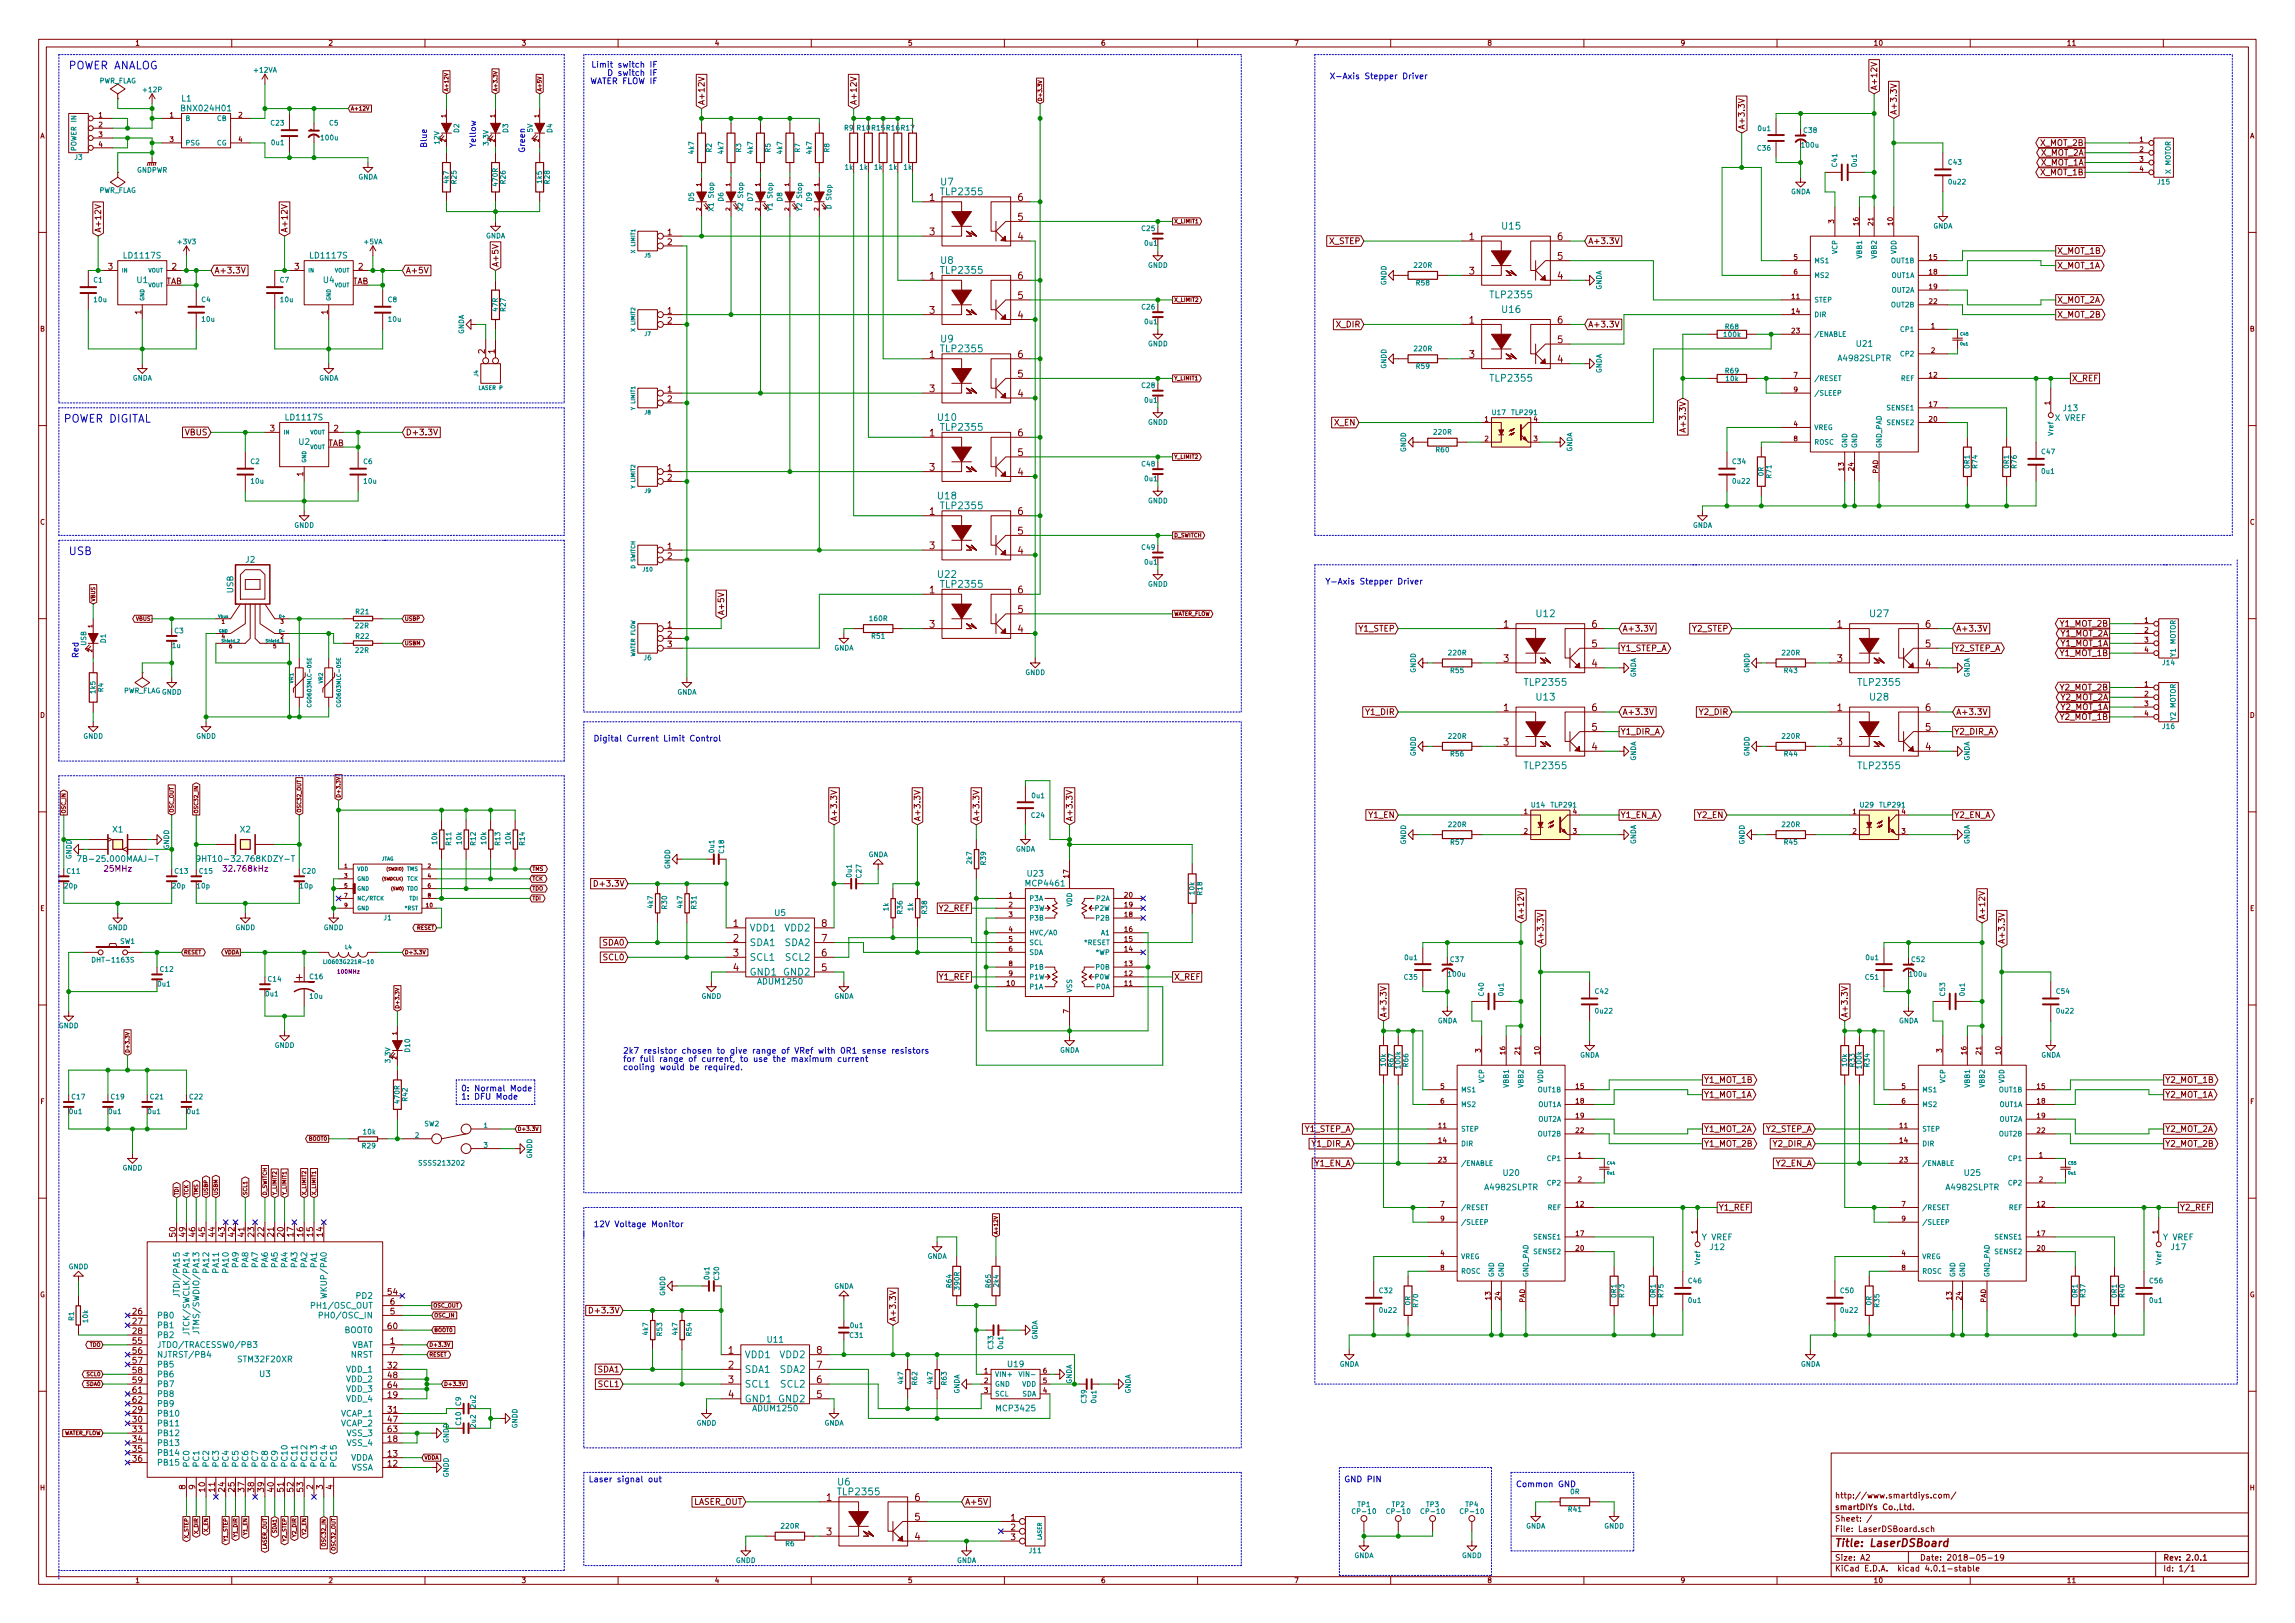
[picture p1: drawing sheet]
<svg xmlns="http://www.w3.org/2000/svg" width="594mm" height="420mm" viewBox="0 0 594 420" stroke-linecap="round" stroke-linejoin="round" font-family="sans-serif">
<defs><g id="words">
<g font-size="2.8" fill="#0000c2">
<text x="17.8" y="17.9">POWER ANALOG</text>
<text x="16.5" y="109.4">POWER DIGITAL</text>
<text x="17.8" y="143.7">USB</text>
</g>
<g font-size="2.8" fill="#840000">
<text x="76.7" y="253.9">+</text>
<text x="475" y="400.4">Title: LaserDSBoard</text>
</g>
<g font-size="2.5" fill="#008484">
<text x="243.5" y="48">U7</text>
<text x="243.8" y="50.5">TLP2355</text>
<text x="388.9" y="59.4">U15</text>
<text x="243.5" y="68.3">U8</text>
<text x="243.8" y="70.8">TLP2355</text>
<text x="386.1" y="77.2">TLP2355</text>
<text x="388.9" y="81">U16</text>
<text x="243.5" y="88.6">U9</text>
<text x="243.8" y="91.2">TLP2355</text>
<text x="386.1" y="98.8">TLP2355</text>
<text x="242.8" y="108.9">U10</text>
<text x="243.8" y="111.5">TLP2355</text>
<text x="242.8" y="129.3">U18</text>
<text x="243.8" y="131.8">TLP2355</text>
<text x="242.8" y="149.6">U22</text>
<text x="243.8" y="152.1">TLP2355</text>
<text x="397.8" y="159.7">U12</text>
<text x="484.1" y="159.7">U27</text>
<text x="395" y="177.5">TLP2355</text>
<text x="481.3" y="177.5">TLP2355</text>
<text x="397.8" y="181.3">U13</text>
<text x="484.1" y="181.3">U28</text>
<text x="395" y="199.1">TLP2355</text>
<text x="481.3" y="199.1">TLP2355</text>
<text x="194.1" y="241.1">VDD1</text>
<text x="194.1" y="244.9">SDA1</text>
<text x="203.2" y="244.9">SDA2</text>
<text x="203.2" y="241.1">VDD2</text>
<text x="194.1" y="248.7">SCL1</text>
<text x="203.5" y="248.7">SCL2</text>
<text x="194.1" y="252.5">GND1</text>
<text x="202.9" y="252.5">GND2</text>
<text x="192.8" y="351.6">VDD1</text>
<text x="201.9" y="351.6">VDD2</text>
<text x="192.8" y="355.4">SDA1</text>
<text x="192.8" y="359.2">SCL1</text>
<text x="201.9" y="355.4">SDA2</text>
<text x="202.2" y="359.2">SCL2</text>
<text x="192.8" y="363">GND1</text>
<text x="201.7" y="363">GND2</text>
<text x="216.9" y="384.5">U6</text>
<text x="217.2" y="387.1">TLP2355</text>
</g>
<g font-size="2.5" fill="#840000">
<text x="240.6" y="52">1</text>
<text x="263.5" y="52">6</text>
<text x="263.5" y="57.1">5</text>
<text x="240.6" y="60.9">3</text>
<text x="263.5" y="62.1">4</text>
<text x="380.3" y="62.1">1</text>
<text x="403.2" y="62.1">6</text>
<text x="380.3" y="71">3</text>
<text x="403.2" y="67.2">5</text>
<text x="240.6" y="72.3">1</text>
<text x="263.5" y="77.4">5</text>
<text x="263.5" y="72.3">6</text>
<text x="403.2" y="72.3">4</text>
<text x="240.6" y="81.2">3</text>
<text x="263.5" y="82.5">4</text>
<text x="380.3" y="83.7">1</text>
<text x="403.2" y="83.7">6</text>
<text x="403.2" y="88.8">5</text>
<text x="240.6" y="92.6">1</text>
<text x="263.5" y="92.6">6</text>
<text x="380.3" y="92.6">3</text>
<text x="403.2" y="93.9">4</text>
<text x="240.6" y="101.5">3</text>
<text x="263.5" y="97.7">5</text>
<text x="263.5" y="102.8">4</text>
<text x="240.6" y="112.9">1</text>
<text x="263.5" y="112.9">6</text>
<text x="263.5" y="118">5</text>
<text x="240.6" y="121.8">3</text>
<text x="263.5" y="123.1">4</text>
<text x="240.6" y="133.3">1</text>
<text x="263.5" y="133.3">6</text>
<text x="240.6" y="142.2">3</text>
<text x="263.5" y="143.4">4</text>
<text x="263.5" y="138.3">5</text>
<text x="240.6" y="153.6">1</text>
<text x="263.5" y="153.6">6</text>
<text x="263.5" y="158.7">5</text>
<text x="240.6" y="162.5">3</text>
<text x="263.5" y="163.7">4</text>
<text x="389.2" y="162.5">1</text>
<text x="412.1" y="167.6">5</text>
<text x="412.1" y="162.5">6</text>
<text x="475.6" y="162.5">1</text>
<text x="498.4" y="167.6">5</text>
<text x="498.4" y="162.5">6</text>
<text x="389.2" y="171.4">3</text>
<text x="412.1" y="172.6">4</text>
<text x="475.6" y="171.4">3</text>
<text x="498.4" y="172.6">4</text>
<text x="389.2" y="184.1">1</text>
<text x="412.1" y="184.1">6</text>
<text x="475.6" y="184.1">1</text>
<text x="498.4" y="184.1">6</text>
<text x="412.1" y="189.1">5</text>
<text x="498.4" y="189.1">5</text>
<text x="389.2" y="193">3</text>
<text x="412.1" y="194.2">4</text>
<text x="475.6" y="193">3</text>
<text x="498.4" y="194.2">4</text>
<text x="189.8" y="239.9">1</text>
<text x="212.7" y="239.9">8</text>
<text x="189.8" y="243.8">2</text>
<text x="212.7" y="243.8">7</text>
<text x="189.8" y="247.6">3</text>
<text x="189.8" y="251.4">4</text>
<text x="212.7" y="251.4">5</text>
<text x="212.7" y="247.6">6</text>
<text x="188.5" y="350.4">1</text>
<text x="211.4" y="350.4">8</text>
<text x="188.5" y="354.2">2</text>
<text x="188.5" y="358.1">3</text>
<text x="211.4" y="358.1">6</text>
<text x="211.4" y="354.2">7</text>
<text x="188.5" y="361.9">4</text>
<text x="211.4" y="361.9">5</text>
<text x="213.9" y="388.5">1</text>
<text x="236.8" y="388.5">6</text>
<text x="236.8" y="393.6">5</text>
<text x="213.9" y="397.4">3</text>
<text x="236.8" y="398.7">4</text>
</g>
<g font-size="2.1" fill="#0000c2">
<text x="155.4" y="17.5">Limit switch IF</text>
<text x="153.1" y="21.8">WATER FLOW IF</text>
<text x="159" y="19.6">D switch IF</text>
<text x="347.8" y="20.5">X-Axis Stepper Driver</text>
<text x="110.5" y="38.3" transform="rotate(-90 110.5 38.3)">Blue</text>
<text x="123.2" y="38.3" transform="rotate(-90 123.2 38.3)">Yellow</text>
<text x="135.9" y="39.5" transform="rotate(-90 135.9 39.5)">Green</text>
<text x="346.5" y="151.3">Y-Axis Stepper Driver</text>
<text x="20.3" y="170.3" transform="rotate(-90 20.3 170.3)">Red</text>
<text x="158.1" y="191.9">Digital Current Limit Control</text>
<text x="161.3" y="272.8">2k7 resistor chosen to give range of VRef with 0R1 sense resistors</text>
<text x="161.3" y="274.9">for full range of current, to use the maximum current</text>
<text x="161.3" y="277">cooling would be required.</text>
<text x="119.4" y="282.5">0: Normal Mode</text>
<text x="119.4" y="284.6">1: DFU Mode</text>
<text x="153.7" y="317.7">12V Voltage Monitor</text>
<text x="152.4" y="383.7">Laser signal out</text>
<text x="348" y="383.7">GND PIN</text>
<text x="392.4" y="385">Common GND</text>
</g>
<g font-size="2.1" fill="#840000">
<text x="485.9" y="23.4" transform="rotate(-90 485.9 23.4)">A+12V</text>
<text x="182.4" y="27.2" transform="rotate(-90 182.4 27.2)">A+12V</text>
<text x="221.7" y="27.2" transform="rotate(-90 221.7 27.2)">A+12V</text>
<text x="491" y="29.7" transform="rotate(-90 491 29.7)">A+3.3V</text>
<text x="451.6" y="33.5" transform="rotate(-90 451.6 33.5)">A+3.3V</text>
<text x="528.1" y="37.8">X_MOT_2B</text>
<text x="528.1" y="40.3">X_MOT_2A</text>
<text x="528.1" y="45.4">X_MOT_1B</text>
<text x="528.1" y="42.8">X_MOT_1A</text>
<text x="26.2" y="60.2" transform="rotate(-90 26.2 60.2)">A+12V</text>
<text x="74.4" y="60.2" transform="rotate(-90 74.4 60.2)">A+12V</text>
<text x="172.8" y="60.9">1</text>
<text x="172.8" y="63.4">2</text>
<text x="344" y="63.2">X_STEP</text>
<text x="411.1" y="63.2">A+3.3V</text>
<text x="532.5" y="65.7">X_MOT_1B</text>
<text x="28" y="69.8">3</text>
<text x="44.5" y="69.8">2</text>
<text x="55.5" y="70.8">A+3.3V</text>
<text x="76.3" y="69.8">3</text>
<text x="92.8" y="69.8">2</text>
<text x="105.1" y="70.8">A+5V</text>
<text x="129" y="69.1" transform="rotate(-90 129 69.1)">A+5V</text>
<text x="532.5" y="69.5">X_MOT_1A</text>
<text x="42.9" y="73.6">TAB</text>
<text x="91.2" y="73.6">TAB</text>
<text x="36.6" y="81.4" transform="rotate(-90 36.6 81.4)">1</text>
<text x="84.8" y="81.4" transform="rotate(-90 84.8 81.4)">1</text>
<text x="172.8" y="81.2">1</text>
<text x="172.8" y="83.7">2</text>
<text x="532.5" y="82.2">X_MOT_2B</text>
<text x="532.5" y="78.4">X_MOT_2A</text>
<text x="345.9" y="84.8">X_DIR</text>
<text x="411.1" y="84.8">A+3.3V</text>
<text x="125.5" y="91.6" transform="rotate(-90 125.5 91.6)">2</text>
<text x="128" y="91.6" transform="rotate(-90 128 91.6)">1</text>
<text x="172.8" y="101.5">1</text>
<text x="536.3" y="98.7">X_REF</text>
<text x="172.8" y="104.1">2</text>
<text x="47.8" y="112.7">VBUS</text>
<text x="69.9" y="111.7">3</text>
<text x="86.4" y="111.7">2</text>
<text x="105.1" y="112.7">D+3.3V</text>
<text x="345.3" y="110.2">X_EN</text>
<text x="436.4" y="111.1" transform="rotate(-90 436.4 111.1)">A+3.3V</text>
<text x="84.8" y="115.5">TAB</text>
<text x="78.5" y="123.3" transform="rotate(-90 78.5 123.3)">1</text>
<text x="172.8" y="121.8">1</text>
<text x="172.8" y="124.4">2</text>
<text x="172.8" y="142.2">1</text>
<text x="172.8" y="144.7">2</text>
<text x="187.5" y="159.3" transform="rotate(-90 187.5 159.3)">A+5V</text>
<text x="172.8" y="162.5">1</text>
<text x="172.8" y="165">2</text>
<text x="172.8" y="167.6">3</text>
<text x="351.7" y="163.5">Y1_STEP</text>
<text x="420" y="163.5">A+3.3V</text>
<text x="438.1" y="163.5">Y2_STEP</text>
<text x="506.4" y="163.5">A+3.3V</text>
<text x="533.3" y="167.3">Y1_MOT_1A</text>
<text x="533.3" y="164.8">Y1_MOT_2A</text>
<text x="533.3" y="162.2">Y1_MOT_2B</text>
<text x="419.5" y="168.6">Y1_STEP_A</text>
<text x="505.9" y="168.6">Y2_STEP_A</text>
<text x="533.3" y="169.8">Y1_MOT_1B</text>
<text x="533.3" y="178.7">Y2_MOT_2B</text>
<text x="353.6" y="185.1">Y1_DIR</text>
<text x="420" y="185.1">A+3.3V</text>
<text x="440" y="185.1">Y2_DIR</text>
<text x="506.4" y="185.1">A+3.3V</text>
<text x="533.3" y="183.8">Y2_MOT_1A</text>
<text x="533.3" y="181.3">Y2_MOT_2A</text>
<text x="419.5" y="190.2">Y1_DIR_A</text>
<text x="505.9" y="190.2">Y2_DIR_A</text>
<text x="533.3" y="186.4">Y2_MOT_1B</text>
<text x="216.7" y="212.6" transform="rotate(-90 216.7 212.6)">A+3.3V</text>
<text x="238.3" y="212.6" transform="rotate(-90 238.3 212.6)">A+3.3V</text>
<text x="253.5" y="212.6" transform="rotate(-90 253.5 212.6)">A+3.3V</text>
<text x="277.6" y="212.6" transform="rotate(-90 277.6 212.6)">A+3.3V</text>
<text x="354.3" y="211.8">Y1_EN</text>
<text x="419.5" y="211.8">Y1_EN_A</text>
<text x="439.4" y="211.8">Y2_EN</text>
<text x="505.9" y="211.8">Y2_EN_A</text>
<text x="154.7" y="229.5">D+3.3V</text>
<text x="243" y="235.9">Y2_REF</text>
<text x="394.5" y="238" transform="rotate(-90 394.5 238)">A+12V</text>
<text x="513.8" y="238" transform="rotate(-90 513.8 238)">A+12V</text>
<text x="156" y="244.8">SDA0</text>
<text x="399.5" y="244.4" transform="rotate(-90 399.5 244.4)">A+3.3V</text>
<text x="518.9" y="244.4" transform="rotate(-90 518.9 244.4)">A+3.3V</text>
<text x="156.2" y="248.6">SCL0</text>
<text x="243" y="253.7">Y1_REF</text>
<text x="303.9" y="253.7">X_REF</text>
<text x="358.9" y="263.4" transform="rotate(-90 358.9 263.4)">A+3.3V</text>
<text x="478.3" y="263.4" transform="rotate(-90 478.3 263.4)">A+3.3V</text>
<text x="441.1" y="280.3">Y1_MOT_1B</text>
<text x="560.5" y="280.3">Y2_MOT_1B</text>
<text x="441.1" y="284.1">Y1_MOT_1A</text>
<text x="560.5" y="284.1">Y2_MOT_1A</text>
<text x="337.6" y="293">Y1_STEP_A</text>
<text x="441.1" y="293">Y1_MOT_2A</text>
<text x="456.9" y="293">Y2_STEP_A</text>
<text x="560.5" y="293">Y2_MOT_2A</text>
<text x="339.5" y="296.8">Y1_DIR_A</text>
<text x="441.1" y="296.8">Y1_MOT_2B</text>
<text x="458.9" y="296.8">Y2_DIR_A</text>
<text x="560.5" y="296.8">Y2_MOT_2B</text>
<text x="340.2" y="301.9">Y1_EN_A</text>
<text x="459.5" y="301.9">Y2_EN_A</text>
<text x="444.9" y="313.4">Y1_REF</text>
<text x="564.3" y="313.4">Y2_REF</text>
<text x="45.5" y="320.1" transform="rotate(-90 45.5 320.1)">50</text>
<text x="48" y="320.1" transform="rotate(-90 48 320.1)">49</text>
<text x="50.5" y="320.1" transform="rotate(-90 50.5 320.1)">46</text>
<text x="53.1" y="320.1" transform="rotate(-90 53.1 320.1)">45</text>
<text x="55.6" y="320.1" transform="rotate(-90 55.6 320.1)">44</text>
<text x="58.2" y="320.1" transform="rotate(-90 58.2 320.1)">43</text>
<text x="60.7" y="320.1" transform="rotate(-90 60.7 320.1)">42</text>
<text x="63.2" y="320.1" transform="rotate(-90 63.2 320.1)">41</text>
<text x="65.8" y="320.1" transform="rotate(-90 65.8 320.1)">23</text>
<text x="68.3" y="320.1" transform="rotate(-90 68.3 320.1)">22</text>
<text x="70.9" y="320.1" transform="rotate(-90 70.9 320.1)">21</text>
<text x="73.4" y="320.1" transform="rotate(-90 73.4 320.1)">20</text>
<text x="75.9" y="320.1" transform="rotate(-90 75.9 320.1)">17</text>
<text x="78.5" y="320.1" transform="rotate(-90 78.5 320.1)">16</text>
<text x="81" y="320.1" transform="rotate(-90 81 320.1)">15</text>
<text x="83.6" y="320.1" transform="rotate(-90 83.6 320.1)">14</text>
<text x="100.4" y="335.2">54</text>
<text x="34.4" y="340.3">26</text>
<text x="101" y="340.3">5</text>
<text x="101" y="337.7">6</text>
<text x="153.4" y="340">D+3.3V</text>
<text x="34.4" y="347.9">55</text>
<text x="34.4" y="342.8">27</text>
<text x="34.4" y="345.4">28</text>
<text x="100.4" y="344.1">60</text>
<text x="101" y="347.9">1</text>
<text x="231.9" y="342.2" transform="rotate(-90 231.9 342.2)">A+3.3V</text>
<text x="34.4" y="350.4">56</text>
<text x="34.4" y="353">57</text>
<text x="101" y="350.4">7</text>
<text x="34.4" y="355.5">58</text>
<text x="34.4" y="358.1">59</text>
<text x="100.4" y="354.2">32</text>
<text x="100.4" y="359.3">64</text>
<text x="100.4" y="356.8">48</text>
<text x="154.7" y="355.3">SDA1</text>
<text x="154.9" y="359.1">SCL1</text>
<text x="34.4" y="360.6">61</text>
<text x="34.4" y="363.1">62</text>
<text x="34.4" y="365.7">29</text>
<text x="100.4" y="365.7">31</text>
<text x="100.4" y="361.9">19</text>
<text x="34.4" y="368.2">30</text>
<text x="34.4" y="370.8">33</text>
<text x="100.4" y="370.8">63</text>
<text x="100.4" y="368.2">47</text>
<text x="34.4" y="373.3">34</text>
<text x="34.4" y="375.8">35</text>
<text x="100.4" y="377.1">13</text>
<text x="100.4" y="373.3">18</text>
<text x="34.4" y="378.4">36</text>
<text x="100.4" y="379.6">12</text>
<text x="48" y="385.6" transform="rotate(-90 48 385.6)">8</text>
<text x="50.5" y="385.6" transform="rotate(-90 50.5 385.6)">9</text>
<text x="53.1" y="386.1" transform="rotate(-90 53.1 386.1)">10</text>
<text x="55.6" y="386.1" transform="rotate(-90 55.6 386.1)">11</text>
<text x="58.2" y="386.1" transform="rotate(-90 58.2 386.1)">24</text>
<text x="60.7" y="386.1" transform="rotate(-90 60.7 386.1)">25</text>
<text x="63.2" y="386.1" transform="rotate(-90 63.2 386.1)">37</text>
<text x="65.8" y="386.1" transform="rotate(-90 65.8 386.1)">38</text>
<text x="68.3" y="386.1" transform="rotate(-90 68.3 386.1)">39</text>
<text x="70.9" y="386.1" transform="rotate(-90 70.9 386.1)">40</text>
<text x="73.4" y="386.1" transform="rotate(-90 73.4 386.1)">51</text>
<text x="75.9" y="386.1" transform="rotate(-90 75.9 386.1)">52</text>
<text x="78.5" y="386.1" transform="rotate(-90 78.5 386.1)">53</text>
<text x="81" y="385.6" transform="rotate(-90 81 385.6)">2</text>
<text x="83.6" y="385.6" transform="rotate(-90 83.6 385.6)">3</text>
<text x="86.1" y="385.6" transform="rotate(-90 86.1 385.6)">4</text>
<text x="179.3" y="389.6">LASER_OUT</text>
<text x="249.8" y="389.6">A+5V</text>
<text x="475" y="387.9">http://www.smartdiys.com/</text>
<text x="261.7" y="393.6">1</text>
<text x="475" y="393.9">Sheet: /</text>
<text x="475" y="390.9">smartDIYs Co.,Ltd.</text>
<text x="261.7" y="396.2">2</text>
<text x="261.7" y="398.7">3</text>
<text x="475" y="396.6">File: LaserDSBoard.sch</text>
<text x="475" y="406.8">KiCad E.D.A. kicad 4.0.1-stable</text>
<text x="475" y="404">Size: A2</text>
<text x="497" y="404">Date: 2018-05-19</text>
<text x="560" y="404">Rev: 2.0.1</text>
<text x="560" y="406.8">Id: 1/1</text>
</g>
<g font-size="2.1" fill="#008484">
<text x="47" y="26.3">L1</text>
<text x="47.4" y="28.8">BNX024H01</text>
<text x="32.3" y="66.9">LD1117S</text>
<text x="80.5" y="66.9">LD1117S</text>
<text x="35.5" y="73.2">U1</text>
<text x="83.7" y="73.2">U4</text>
<text x="480.7" y="89.8">U21</text>
<text x="476" y="93.5">A4982SLPTR</text>
<text x="534.2" y="106.4">J13</text>
<text x="74.2" y="108.8">LD1117S</text>
<text x="532.1" y="109">X VREF</text>
<text x="77.4" y="115.2">U2</text>
<text x="63.6" y="145.6">J2</text>
<text x="60.4" y="153.5" transform="rotate(-90 60.4 153.5)">USB</text>
<text x="29.2" y="215.5">X1</text>
<text x="62.2" y="215.5">X2</text>
<text x="21.5" y="223.1">7B-25.000MAAJ-T</text>
<text x="52.8" y="223.1">9HT10-32.768KDZY-T</text>
<text x="266" y="226.9">U23</text>
<text x="265.8" y="229.5">MCP4461</text>
<text x="200.6" y="237.1">U5</text>
<text x="196.4" y="254.9">ADUM1250</text>
<text x="389.2" y="304.4">U20</text>
<text x="508.6" y="304.4">U25</text>
<text x="384.6" y="308.1">A4982SLPTR</text>
<text x="503.9" y="308.1">A4982SLPTR</text>
<text x="440.6" y="321">Y VREF</text>
<text x="442.7" y="323.6">J12</text>
<text x="560" y="321">Y VREF</text>
<text x="562.1" y="323.6">J17</text>
<text x="54.1" y="329.3" transform="rotate(-90 54.1 329.3)">PA12</text>
<text x="56.6" y="329.3" transform="rotate(-90 56.6 329.3)">PA11</text>
<text x="59.2" y="329.3" transform="rotate(-90 59.2 329.3)">PA10</text>
<text x="61.7" y="328.2" transform="rotate(-90 61.7 328.2)">PA9</text>
<text x="64.3" y="328.2" transform="rotate(-90 64.3 328.2)">PA8</text>
<text x="66.8" y="328.2" transform="rotate(-90 66.8 328.2)">PA7</text>
<text x="69.3" y="328.2" transform="rotate(-90 69.3 328.2)">PA6</text>
<text x="71.9" y="328.2" transform="rotate(-90 71.9 328.2)">PA5</text>
<text x="74.4" y="328.2" transform="rotate(-90 74.4 328.2)">PA4</text>
<text x="77" y="328.2" transform="rotate(-90 77 328.2)">PA3</text>
<text x="79.5" y="328.2" transform="rotate(-90 79.5 328.2)">PA2</text>
<text x="82" y="328.2" transform="rotate(-90 82 328.2)">PA1</text>
<text x="46.5" y="334.5" transform="rotate(-90 46.5 334.5)">JTDI/PA15</text>
<text x="84.6" y="335.2" transform="rotate(-90 84.6 335.2)">WKUP/PA0</text>
<text x="40.6" y="341.3">PB0</text>
<text x="81.5" y="338.8">PH1/OSC_OUT</text>
<text x="83.9" y="341.3">PH0/OSC_IN</text>
<text x="92.4" y="336.2">PD2</text>
<text x="40.6" y="343.8">PB1</text>
<text x="40.6" y="346.4">PB2</text>
<text x="49" y="343.8" transform="rotate(-90 49 343.8)">JTCK/SWCLK/PA14</text>
<text x="51.6" y="343.4" transform="rotate(-90 51.6 343.4)">JTMS/SWDIO/PA13</text>
<text x="89.2" y="345.1">BOOT0</text>
<text x="198.7" y="347.6">U11</text>
<text x="40.6" y="348.9">JTDO/TRACESSW0/PB3</text>
<text x="40.6" y="351.5">NJTRST/PB4</text>
<text x="40.6" y="354">PB5</text>
<text x="61.9" y="352.6">STM32F20XR</text>
<text x="90.8" y="348.9">VBAT</text>
<text x="90.8" y="351.5">NRST</text>
<text x="261" y="353.9">U19</text>
<text x="40.6" y="356.5">PB6</text>
<text x="40.6" y="359.1">PB7</text>
<text x="67.2" y="356.5">U3</text>
<text x="89.7" y="355.3">VDD_1</text>
<text x="89.7" y="357.8">VDD_2</text>
<text x="40.6" y="361.6">PB8</text>
<text x="40.6" y="364.2">PB9</text>
<text x="89.7" y="360.3">VDD_3</text>
<text x="89.7" y="362.9">VDD_4</text>
<text x="195.1" y="365.3">ADUM1250</text>
<text x="258.2" y="365.3">MCP3425</text>
<text x="40.6" y="369.2">PB11</text>
<text x="40.6" y="371.8">PB12</text>
<text x="40.6" y="366.7">PB10</text>
<text x="88.3" y="366.7">VCAP_1</text>
<text x="88.3" y="369.2">VCAP_2</text>
<text x="89.9" y="371.8">VSS_3</text>
<text x="40.6" y="374.3">PB13</text>
<text x="40.6" y="376.9">PB14</text>
<text x="89.9" y="374.3">VSS_4</text>
<text x="40.6" y="379.4">PB15</text>
<text x="49" y="379.9" transform="rotate(-90 49 379.9)">PC0</text>
<text x="51.6" y="379.9" transform="rotate(-90 51.6 379.9)">PC1</text>
<text x="54.1" y="379.9" transform="rotate(-90 54.1 379.9)">PC2</text>
<text x="56.6" y="379.9" transform="rotate(-90 56.6 379.9)">PC3</text>
<text x="59.2" y="379.9" transform="rotate(-90 59.2 379.9)">PC4</text>
<text x="61.7" y="379.9" transform="rotate(-90 61.7 379.9)">PC5</text>
<text x="64.3" y="379.9" transform="rotate(-90 64.3 379.9)">PC6</text>
<text x="66.8" y="379.9" transform="rotate(-90 66.8 379.9)">PC7</text>
<text x="69.3" y="379.9" transform="rotate(-90 69.3 379.9)">PC8</text>
<text x="71.9" y="379.9" transform="rotate(-90 71.9 379.9)">PC9</text>
<text x="74.4" y="379.9" transform="rotate(-90 74.4 379.9)">PC10</text>
<text x="77" y="379.9" transform="rotate(-90 77 379.9)">PC11</text>
<text x="79.5" y="379.9" transform="rotate(-90 79.5 379.9)">PC12</text>
<text x="82" y="379.9" transform="rotate(-90 82 379.9)">PC13</text>
<text x="84.6" y="379.9" transform="rotate(-90 84.6 379.9)">PC14</text>
<text x="87.1" y="379.9" transform="rotate(-90 87.1 379.9)">PC15</text>
<text x="90.5" y="378.1">VDDA</text>
<text x="90.7" y="380.7">VSSA</text>
</g>
<g font-size="2.1" fill="#840084">
<text x="27.1" y="225.6">25MHz</text>
<text x="58.4" y="225.6">32.768kHz</text>
</g>
<g font-size="1.8" fill="#840000">
<text x="35" y="11.8">1</text>
<text x="85" y="11.8">2</text>
<text x="135" y="11.8">3</text>
<text x="185" y="11.8">4</text>
<text x="235" y="11.8">5</text>
<text x="285" y="11.8">6</text>
<text x="335" y="11.8">7</text>
<text x="385" y="11.8">8</text>
<text x="435" y="11.8">9</text>
<text x="485" y="11.8">10</text>
<text x="535" y="11.8">11</text>
<text x="10.4" y="35.8">A</text>
<text x="25.6" y="30.4">1</text>
<text x="25.6" y="32.9">2</text>
<text x="25.6" y="35.5">3</text>
<text x="44" y="30.4">1</text>
<text x="61.7" y="30.4">2</text>
<text x="582.4" y="35.8">A</text>
<text x="25.6" y="38">4</text>
<text x="44" y="36.7">3</text>
<text x="61.7" y="36.7">4</text>
<text x="553.9" y="36.7">1</text>
<text x="553.9" y="39.3">2</text>
<text x="553.9" y="41.8">3</text>
<text x="553.9" y="44.4">4</text>
<text x="474.7" y="57.8" transform="rotate(-90 474.7 57.8)">3</text>
<text x="481.1" y="58.3" transform="rotate(-90 481.1 58.3)">16</text>
<text x="484.9" y="58.3" transform="rotate(-90 484.9 58.3)">21</text>
<text x="490" y="58.3" transform="rotate(-90 490 58.3)">10</text>
<text x="464.3" y="67.2">5</text>
<text x="464.3" y="71">6</text>
<text x="499.4" y="67.2">15</text>
<text x="499.4" y="71">18</text>
<text x="463.9" y="77.4">11</text>
<text x="499.4" y="74.8">19</text>
<text x="463.9" y="81.2">14</text>
<text x="499.4" y="78.7">22</text>
<text x="10.4" y="85.8">B</text>
<text x="463.9" y="86.3">23</text>
<text x="499.9" y="85">1</text>
<text x="582.4" y="85.8">B</text>
<text x="499.9" y="91.4">2</text>
<text x="464.3" y="97.7">7</text>
<text x="464.3" y="101.5">9</text>
<text x="499.4" y="97.7">12</text>
<text x="499.4" y="105.3">17</text>
<text x="530.6" y="104.8" transform="rotate(-90 530.6 104.8)">1</text>
<text x="384.3" y="109.1">1</text>
<text x="464.3" y="110.4">4</text>
<text x="499.4" y="109.1">20</text>
<text x="384.3" y="114.2">2</text>
<text x="397" y="114.2">3</text>
<text x="464.3" y="114.2">8</text>
<text x="477.3" y="121.8" transform="rotate(-90 477.3 121.8)">13</text>
<text x="479.8" y="121.8" transform="rotate(-90 479.8 121.8)">24</text>
<text x="486.2" y="122.7" transform="rotate(-90 486.2 122.7)">PAD</text>
<text x="10.4" y="135.8">C</text>
<text x="582.4" y="135.8">C</text>
<text x="555.1" y="161.2">1</text>
<text x="555.1" y="163.7">2</text>
<text x="555.1" y="166.3">3</text>
<text x="555.1" y="168.8">4</text>
<text x="555.1" y="177.7">1</text>
<text x="10.4" y="185.8">D</text>
<text x="555.1" y="180.3">2</text>
<text x="555.1" y="182.8">3</text>
<text x="555.1" y="185.3">4</text>
<text x="582.4" y="185.8">D</text>
<text x="394.5" y="210.7">1</text>
<text x="394.5" y="215.8">2</text>
<text x="407.2" y="215.8">3</text>
<text x="479.6" y="210.7">1</text>
<text x="479.6" y="215.8">2</text>
<text x="492.3" y="215.8">3</text>
<text x="276.6" y="227.2" transform="rotate(-90 276.6 227.2)">17</text>
<text x="261.1" y="232.3">1</text>
<text x="291.1" y="232.3">20</text>
<text x="10.4" y="235.8">E</text>
<text x="261.1" y="234.9">2</text>
<text x="261.1" y="237.4">3</text>
<text x="291.1" y="237.4">18</text>
<text x="291.1" y="234.9">19</text>
<text x="582.4" y="235.8">E</text>
<text x="261.1" y="241.2">4</text>
<text x="261.1" y="243.8">5</text>
<text x="291.1" y="243.8">15</text>
<text x="291.1" y="241.2">16</text>
<text x="261.1" y="246.3">6</text>
<text x="261.1" y="250.1">8</text>
<text x="291.1" y="250.1">13</text>
<text x="291.1" y="246.3">14</text>
<text x="260.7" y="255.2">10</text>
<text x="261.1" y="252.6">9</text>
<text x="291.1" y="255.2">11</text>
<text x="291.1" y="252.6">12</text>
<text x="276.6" y="262.3" transform="rotate(-90 276.6 262.3)">7</text>
<text x="383.3" y="272.4" transform="rotate(-90 383.3 272.4)">3</text>
<text x="389.6" y="272.9" transform="rotate(-90 389.6 272.9)">16</text>
<text x="393.4" y="272.9" transform="rotate(-90 393.4 272.9)">21</text>
<text x="398.5" y="272.9" transform="rotate(-90 398.5 272.9)">10</text>
<text x="502.7" y="272.4" transform="rotate(-90 502.7 272.4)">3</text>
<text x="509" y="272.9" transform="rotate(-90 509 272.9)">16</text>
<text x="512.8" y="272.9" transform="rotate(-90 512.8 272.9)">21</text>
<text x="517.9" y="272.9" transform="rotate(-90 517.9 272.9)">10</text>
<text x="372.9" y="281.9">5</text>
<text x="408" y="281.9">15</text>
<text x="492.3" y="281.9">5</text>
<text x="527.4" y="281.9">15</text>
<text x="10.5" y="285.8">F</text>
<text x="372.9" y="285.7">6</text>
<text x="408" y="285.7">18</text>
<text x="492.3" y="285.7">6</text>
<text x="527.4" y="285.7">18</text>
<text x="582.5" y="285.8">F</text>
<text x="372.4" y="292">11</text>
<text x="408" y="293.3">22</text>
<text x="408" y="289.5">19</text>
<text x="491.8" y="292">11</text>
<text x="527.4" y="293.3">22</text>
<text x="527.4" y="289.5">19</text>
<text x="372.4" y="295.8">14</text>
<text x="408.5" y="299.6">1</text>
<text x="491.8" y="295.8">14</text>
<text x="527.8" y="299.6">1</text>
<text x="372.4" y="300.9">23</text>
<text x="408.5" y="306">2</text>
<text x="491.8" y="300.9">23</text>
<text x="527.8" y="306">2</text>
<text x="372.9" y="312.3">7</text>
<text x="372.9" y="316.1">9</text>
<text x="408" y="312.3">12</text>
<text x="492.3" y="312.3">7</text>
<text x="492.3" y="316.1">9</text>
<text x="527.4" y="312.3">12</text>
<text x="408" y="323.8">20</text>
<text x="408" y="320">17</text>
<text x="439.2" y="319.4" transform="rotate(-90 439.2 319.4)">1</text>
<text x="527.4" y="323.8">20</text>
<text x="527.4" y="320">17</text>
<text x="558.5" y="319.4" transform="rotate(-90 558.5 319.4)">1</text>
<text x="372.9" y="325">4</text>
<text x="372.9" y="328.8">8</text>
<text x="492.3" y="325">4</text>
<text x="492.3" y="328.8">8</text>
<text x="10.3" y="335.8">G</text>
<text x="582.3" y="335.8">G</text>
<text x="385.8" y="336.4" transform="rotate(-90 385.8 336.4)">13</text>
<text x="388.4" y="336.4" transform="rotate(-90 388.4 336.4)">24</text>
<text x="394.7" y="337.3" transform="rotate(-90 394.7 337.3)">PAD</text>
<text x="505.2" y="336.4" transform="rotate(-90 505.2 336.4)">13</text>
<text x="507.7" y="336.4" transform="rotate(-90 507.7 336.4)">24</text>
<text x="514.1" y="337.3" transform="rotate(-90 514.1 337.3)">PAD</text>
<text x="254.8" y="355.5">1</text>
<text x="254.8" y="358.1">2</text>
<text x="270" y="358.1">5</text>
<text x="270" y="355.5">6</text>
<text x="254.8" y="360.6">3</text>
<text x="270" y="360.6">4</text>
<text x="10.4" y="385.8">H</text>
<text x="582.4" y="385.8">H</text>
<text x="35" y="409.8">1</text>
<text x="85" y="409.8">2</text>
<text x="135" y="409.8">3</text>
<text x="185" y="409.8">4</text>
<text x="235" y="409.8">5</text>
<text x="285" y="409.8">6</text>
<text x="335" y="409.8">7</text>
<text x="385" y="409.8">8</text>
<text x="435" y="409.8">9</text>
<text x="485" y="409.8">10</text>
<text x="535" y="409.8">11</text>
</g>
<g font-size="1.8" fill="#008484">
<text x="25.5" y="21.6">PWR_FLAG</text>
<text x="37.3" y="23.8">+12P</text>
<text x="65.9" y="18.8">+12VA</text>
<text x="48" y="31.3">B</text>
<text x="56.1" y="31.3">CB</text>
<text x="70.2" y="32.5">C23</text>
<text x="85.3" y="32.5">C5</text>
<text x="118.8" y="34.3" transform="rotate(-90 118.8 34.3)">D2</text>
<text x="131.5" y="34.3" transform="rotate(-90 131.5 34.3)">D3</text>
<text x="137.9" y="34.3" transform="rotate(-90 137.9 34.3)">5V</text>
<text x="143" y="34.3" transform="rotate(-90 143 34.3)">D4</text>
<text x="218.6" y="33.7">R9</text>
<text x="221.9" y="33.7">R10</text>
<text x="225.7" y="33.7">R15</text>
<text x="229.5" y="33.7">R16</text>
<text x="233.3" y="33.7">R17</text>
<text x="455.1" y="33.9">0u1</text>
<text x="467" y="34.4">C38</text>
<text x="19.4" y="41.4">J3</text>
<text x="19.8" y="38.9" transform="rotate(-90 19.8 38.9)">POWER IN</text>
<text x="48" y="37.6">PSG</text>
<text x="56" y="37.6">CG</text>
<text x="70.3" y="37.6">0u1</text>
<text x="83.2" y="36.3">100u</text>
<text x="113.7" y="37.3" transform="rotate(-90 113.7 37.3)">12V</text>
<text x="126.4" y="37.5" transform="rotate(-90 126.4 37.5)">3.3V</text>
<text x="179.6" y="39.7" transform="rotate(-90 179.6 39.7)">4k7</text>
<text x="184.2" y="39.4" transform="rotate(-90 184.2 39.4)">R2</text>
<text x="187.2" y="39.7" transform="rotate(-90 187.2 39.7)">4k7</text>
<text x="191.8" y="39.4" transform="rotate(-90 191.8 39.4)">R3</text>
<text x="194.9" y="39.7" transform="rotate(-90 194.9 39.7)">4k7</text>
<text x="199.4" y="39.4" transform="rotate(-90 199.4 39.4)">R5</text>
<text x="202.5" y="39.7" transform="rotate(-90 202.5 39.7)">4k7</text>
<text x="207.1" y="39.4" transform="rotate(-90 207.1 39.4)">R7</text>
<text x="210.1" y="39.7" transform="rotate(-90 210.1 39.7)">4k7</text>
<text x="214.7" y="39.4" transform="rotate(-90 214.7 39.4)">R8</text>
<text x="455" y="39">C36</text>
<text x="466.5" y="38.2">100u</text>
<text x="35.4" y="44.7">GNDPWR</text>
<text x="92.6" y="46.4">GNDA</text>
<text x="116.1" y="47.4" transform="rotate(-90 116.1 47.4)">4k7</text>
<text x="118.2" y="47.5" transform="rotate(-90 118.2 47.5)">R25</text>
<text x="128.8" y="48" transform="rotate(-90 128.8 48)">470R</text>
<text x="130.9" y="47.5" transform="rotate(-90 130.9 47.5)">R26</text>
<text x="140.3" y="47.4" transform="rotate(-90 140.3 47.4)">1k5</text>
<text x="142.3" y="47.5" transform="rotate(-90 142.3 47.5)">R28</text>
<text x="218.7" y="43.9">1k</text>
<text x="222.6" y="43.9">1k</text>
<text x="226.4" y="43.9">1k</text>
<text x="230.2" y="43.9">1k</text>
<text x="234" y="43.9">1k</text>
<text x="475.5" y="43.1" transform="rotate(-90 475.5 43.1)">C41</text>
<text x="480.6" y="43.1" transform="rotate(-90 480.6 43.1)">0u1</text>
<text x="504.4" y="42.6">C43</text>
<text x="504.6" y="47.7">0u22</text>
<text x="558.6" y="47.7">J15</text>
<text x="561.9" y="44.9" transform="rotate(-90 561.9 44.9)">X MOTOR</text>
<text x="25.5" y="49.9">PWR_FLAG</text>
<text x="179.6" y="52.1" transform="rotate(-90 179.6 52.1)">D5</text>
<text x="187.2" y="52.1" transform="rotate(-90 187.2 52.1)">D6</text>
<text x="194.9" y="52.1" transform="rotate(-90 194.9 52.1)">D7</text>
<text x="202.5" y="52.1" transform="rotate(-90 202.5 52.1)">D8</text>
<text x="210.1" y="52.1" transform="rotate(-90 210.1 52.1)">D9</text>
<text x="215.2" y="53.8" transform="rotate(-90 215.2 53.8)">D Stop</text>
<text x="463.5" y="50.3">GNDA</text>
<text x="184.7" y="54.2" transform="rotate(-90 184.7 54.2)">X1 Stop</text>
<text x="192.3" y="54.2" transform="rotate(-90 192.3 54.2)">X2 Stop</text>
<text x="199.9" y="54.2" transform="rotate(-90 199.9 54.2)">Y1 Stop</text>
<text x="207.6" y="54.2" transform="rotate(-90 207.6 54.2)">Y2 Stop</text>
<text x="295.6" y="59.8">C25</text>
<text x="500.3" y="59.1">GNDA</text>
<text x="46.2" y="63.2">+3V3</text>
<text x="94.3" y="63.2">+5VA</text>
<text x="125.7" y="61.7">GNDA</text>
<text x="296.4" y="63.6">0u1</text>
<text x="475.6" y="65.8" transform="rotate(-90 475.6 65.8)">VCP</text>
<text x="490.9" y="65.9" transform="rotate(-90 490.9 65.9)">VDD</text>
<text x="297.1" y="69.3">GNDD</text>
<text x="366.2" y="69.3">220R</text>
<text x="469.6" y="68.1">MS1</text>
<text x="469.6" y="71.9">MS2</text>
<text x="482" y="66.9" transform="rotate(-90 482 66.9)">VBB1</text>
<text x="485.8" y="66.9" transform="rotate(-90 485.8 66.9)">VBB2</text>
<text x="489.6" y="68.1">OUT1B</text>
<text x="489.6" y="71.9">OUT1A</text>
<text x="24.3" y="73.1">C1</text>
<text x="72.5" y="73.1">C7</text>
<text x="358.9" y="73.9" transform="rotate(-90 358.9 73.9)">GNDD</text>
<text x="366.7" y="73.9">R58</text>
<text x="414.6" y="75.1" transform="rotate(-90 414.6 75.1)">GNDA</text>
<text x="489.6" y="75.7">OUT2A</text>
<text x="24.4" y="78.2">10u</text>
<text x="52.2" y="78.2">C4</text>
<text x="52.3" y="83.3">10u</text>
<text x="72.6" y="78.2">10u</text>
<text x="100.5" y="78.2">C8</text>
<text x="100.6" y="83.3">10u</text>
<text x="128.8" y="80.5" transform="rotate(-90 128.8 80.5)">47R</text>
<text x="130.9" y="80.5" transform="rotate(-90 130.9 80.5)">R27</text>
<text x="295.6" y="80.1">C26</text>
<text x="296.4" y="83.9">0u1</text>
<text x="469.6" y="78.3">STEP</text>
<text x="469.6" y="82.1">DIR</text>
<text x="489.6" y="79.5">OUT2B</text>
<text x="120.1" y="86.6" transform="rotate(-90 120.1 86.6)">GNDA</text>
<text x="297.1" y="89.6">GNDD</text>
<text x="446.4" y="87.2">100k</text>
<text x="446.7" y="85.2">R68</text>
<text x="469.6" y="87.2">/ENABLE</text>
<text x="492.1" y="85.9">CP1</text>
<text x="358.9" y="95.5" transform="rotate(-90 358.9 95.5)">GNDD</text>
<text x="366.2" y="90.9">220R</text>
<text x="366.7" y="95.5">R59</text>
<text x="492.1" y="92.2">CP2</text>
<text x="34.2" y="98.5">GNDA</text>
<text x="82.5" y="98.5">GNDA</text>
<text x="295.6" y="100.4">C28</text>
<text x="414.6" y="96.7" transform="rotate(-90 414.6 96.7)">GNDA</text>
<text x="446.7" y="96.6">R69</text>
<text x="446.8" y="98.7">10k</text>
<text x="469.6" y="98.6">/RESET</text>
<text x="492" y="98.6">REF</text>
<text x="296.4" y="104.2">0u1</text>
<text x="386.3" y="107.4">U17</text>
<text x="391.5" y="107.4">TLP291</text>
<text x="469.6" y="102.4">/SLEEP</text>
<text x="488.6" y="106.2">SENSE1</text>
<text x="297.1" y="109.9">GNDD</text>
<text x="371.3" y="112.5">220R</text>
<text x="397" y="109.1">4</text>
<text x="469.6" y="111.3">VREG</text>
<text x="488.6" y="110">SENSE2</text>
<text x="531.5" y="112.6" transform="rotate(-90 531.5 112.6)">Vref</text>
<text x="363.9" y="117.1" transform="rotate(-90 363.9 117.1)">GNDD</text>
<text x="371.8" y="117.1">R60</text>
<text x="407" y="117" transform="rotate(-90 407 117)">GNDA</text>
<text x="469.6" y="115.1">ROSC</text>
<text x="478.2" y="116" transform="rotate(-90 478.2 116)">GND</text>
<text x="480.7" y="116" transform="rotate(-90 480.7 116)">GND</text>
<text x="487" y="116" transform="rotate(-90 487 116)">GND_PAD</text>
<text x="528.5" y="117.6">C47</text>
<text x="64.9" y="120.1">C2</text>
<text x="65" y="125.2">10u</text>
<text x="94.1" y="120.1">C6</text>
<text x="94.2" y="125.2">10u</text>
<text x="295.6" y="120.7">C48</text>
<text x="296.4" y="124.6">0u1</text>
<text x="448.5" y="120.1">C34</text>
<text x="448.7" y="125.2">0u22</text>
<text x="456.5" y="123.2" transform="rotate(-90 456.5 123.2)">0R</text>
<text x="458.5" y="123.7" transform="rotate(-90 458.5 123.7)">R71</text>
<text x="509.8" y="121.2" transform="rotate(-90 509.8 121.2)">0R1</text>
<text x="511.9" y="121.2" transform="rotate(-90 511.9 121.2)">R74</text>
<text x="520" y="121.2" transform="rotate(-90 520 121.2)">0R1</text>
<text x="522" y="121.2" transform="rotate(-90 522 121.2)">R76</text>
<text x="528.6" y="122.6">0u1</text>
<text x="297.1" y="130.3">GNDD</text>
<text x="76.1" y="136.6">GNDD</text>
<text x="438.1" y="136.6">GNDA</text>
<text x="295.6" y="142.3">C49</text>
<text x="296.4" y="146.1">0u1</text>
<text x="297.1" y="151.9">GNDD</text>
<text x="92.2" y="159">R21</text>
<text x="225.2" y="160.7">160R</text>
<text x="22.3" y="167.1" transform="rotate(-90 22.3 167.1)">USB</text>
<text x="27.4" y="166.4" transform="rotate(-90 27.4 166.4)">D1</text>
<text x="44.6" y="167.7">1u</text>
<text x="45.2" y="163.9">C3</text>
<text x="92" y="162.6">22R</text>
<text x="92.2" y="165.3">R22</text>
<text x="225.7" y="165.3">R51</text>
<text x="92" y="169">22R</text>
<text x="166.7" y="170.9">J6</text>
<text x="215.8" y="168.4">GNDA</text>
<text x="375.1" y="169.6">220R</text>
<text x="461.4" y="169.6">220R</text>
<text x="559.9" y="172.2">J14</text>
<text x="563.2" y="169.9" transform="rotate(-90 563.2 169.9)">Y1 MOTOR</text>
<text x="24.7" y="179.4" transform="rotate(-90 24.7 179.4)">1k5</text>
<text x="26.7" y="179.1" transform="rotate(-90 26.7 179.1)">R4</text>
<text x="31.9" y="179.4">PWR_FLAGGNDD</text>
<text x="175.2" y="179.8">GNDA</text>
<text x="265.4" y="174.7">GNDD</text>
<text x="366.5" y="174.2" transform="rotate(-90 366.5 174.2)">GNDD</text>
<text x="375.6" y="174.2">R55</text>
<text x="423.5" y="175.5" transform="rotate(-90 423.5 175.5)">GNDA</text>
<text x="452.8" y="174.2" transform="rotate(-90 452.8 174.2)">GNDD</text>
<text x="461.9" y="174.2">R43</text>
<text x="509.8" y="175.5" transform="rotate(-90 509.8 175.5)">GNDA</text>
<text x="21.5" y="191.2">GNDD</text>
<text x="50.7" y="191.2">GNDD</text>
<text x="375.1" y="191.2">220R</text>
<text x="461.4" y="191.2">220R</text>
<text x="559.9" y="188.7">J16</text>
<text x="563.2" y="186.4" transform="rotate(-90 563.2 186.4)">Y2 MOTOR</text>
<text x="366.5" y="195.8" transform="rotate(-90 366.5 195.8)">GNDD</text>
<text x="375.6" y="195.8">R56</text>
<text x="423.5" y="197" transform="rotate(-90 423.5 197)">GNDA</text>
<text x="452.8" y="195.8" transform="rotate(-90 452.8 195.8)">GNDD</text>
<text x="461.9" y="195.8">R44</text>
<text x="509.8" y="197" transform="rotate(-90 509.8 197)">GNDA</text>
<text x="267.2" y="206.6">0u1</text>
<text x="396.5" y="209">U14</text>
<text x="401.6" y="209">TLP291</text>
<text x="481.6" y="209">U29</text>
<text x="486.7" y="209">TLP291</text>
<text x="267" y="211.7">C24</text>
<text x="375.1" y="214.1">220R</text>
<text x="407.2" y="210.7">4</text>
<text x="461.4" y="214.1">220R</text>
<text x="492.3" y="210.7">4</text>
<text x="43.7" y="219.9" transform="rotate(-90 43.7 219.9)">GNDD</text>
<text x="113.1" y="218.5" transform="rotate(-90 113.1 218.5)">10k</text>
<text x="116.8" y="218.8" transform="rotate(-90 116.8 218.8)">R11</text>
<text x="119.5" y="218.5" transform="rotate(-90 119.5 218.5)">10k</text>
<text x="123.1" y="218.8" transform="rotate(-90 123.1 218.8)">R12</text>
<text x="125.8" y="218.5" transform="rotate(-90 125.8 218.5)">10k</text>
<text x="129.5" y="218.8" transform="rotate(-90 129.5 218.8)">R13</text>
<text x="132.2" y="218.5" transform="rotate(-90 132.2 218.5)">10k</text>
<text x="135.8" y="218.8" transform="rotate(-90 135.8 218.8)">R14</text>
<text x="184.9" y="220.6" transform="rotate(-90 184.9 220.6)">0u1</text>
<text x="187.4" y="220.8" transform="rotate(-90 187.4 220.8)">C18</text>
<text x="224.7" y="221.9">GNDA</text>
<text x="262.8" y="220.4">GNDA</text>
<text x="363.9" y="218.7" transform="rotate(-90 363.9 218.7)">GNDD</text>
<text x="375.6" y="218.7">R57</text>
<text x="423.5" y="218.6" transform="rotate(-90 423.5 218.6)">GNDA</text>
<text x="451.6" y="218.7" transform="rotate(-90 451.6 218.7)">GNDD</text>
<text x="461.9" y="218.7">R45</text>
<text x="509.8" y="218.6" transform="rotate(-90 509.8 218.6)">GNDA</text>
<text x="17.4" y="226.2">C11</text>
<text x="18.5" y="222.5" transform="rotate(-90 18.5 222.5)">GNDD</text>
<text x="45.3" y="226.2">C13</text>
<text x="51.7" y="226.2">C15</text>
<text x="78.3" y="226.2">C20</text>
<text x="173.4" y="225" transform="rotate(-90 173.4 225)">GNDD</text>
<text x="220.4" y="227" transform="rotate(-90 220.4 227)">0u1</text>
<text x="223" y="227.2" transform="rotate(-90 223 227.2)">C27</text>
<text x="251.6" y="223.6" transform="rotate(-90 251.6 223.6)">2k7</text>
<text x="255.2" y="223.8" transform="rotate(-90 255.2 223.8)">R39</text>
<text x="16.8" y="230">20p</text>
<text x="44.7" y="230">20p</text>
<text x="51.1" y="230">10p</text>
<text x="77.7" y="230">10p</text>
<text x="266.4" y="233.2">P3A</text>
<text x="283.8" y="233.2">P2A</text>
<text x="309.2" y="231.5" transform="rotate(-90 309.2 231.5)">10k</text>
<text x="311.2" y="231.7" transform="rotate(-90 311.2 231.7)">R18</text>
<text x="99.4" y="238.2">J1</text>
<text x="169" y="235" transform="rotate(-90 169 235)">4k7</text>
<text x="172.6" y="235.3" transform="rotate(-90 172.6 235.3)">R30</text>
<text x="176.6" y="235" transform="rotate(-90 176.6 235)">4k7</text>
<text x="180.3" y="235.3" transform="rotate(-90 180.3 235.3)">R31</text>
<text x="230" y="235.8" transform="rotate(-90 230 235.8)">1k</text>
<text x="233.6" y="236.5" transform="rotate(-90 233.6 236.5)">R36</text>
<text x="236.3" y="235.8" transform="rotate(-90 236.3 235.8)">1k</text>
<text x="240" y="236.5" transform="rotate(-90 240 236.5)">R38</text>
<text x="266.4" y="235.8">P3W</text>
<text x="266.4" y="238.3">P3B</text>
<text x="277.5" y="234.8" transform="rotate(-90 277.5 234.8)">VDD</text>
<text x="283.4" y="235.8">P2W</text>
<text x="283.8" y="238.3">P2B</text>
<text x="27.9" y="240.8">GNDD</text>
<text x="31.1" y="244.3">SW1</text>
<text x="60.9" y="240.8">GNDD</text>
<text x="83.8" y="240.8">GNDD</text>
<text x="266.4" y="242.1">HVC/A0</text>
<text x="266.4" y="244.6">SCL</text>
<text x="280.7" y="244.6">*RESET</text>
<text x="285" y="242.1">A1</text>
<text x="24.5" y="249.1">DHT-1163S</text>
<text x="41.5" y="251.6">C12</text>
<text x="266.4" y="247.2">SDA</text>
<text x="266.4" y="251">P1B</text>
<text x="283.7" y="247.2">*WP</text>
<text x="283.8" y="251">P0B</text>
<text x="363.7" y="248.5">0u1</text>
<text x="375.5" y="249">C37</text>
<text x="483.1" y="248.5">0u1</text>
<text x="494.9" y="249">C52</text>
<text x="40.9" y="255.4">0u1</text>
<text x="68.8" y="257.9">0u1</text>
<text x="69.4" y="254.1">C14</text>
<text x="80.2" y="253.5">C16</text>
<text x="266.4" y="253.5">P1W</text>
<text x="266.4" y="256.1">P1A</text>
<text x="277.5" y="257" transform="rotate(-90 277.5 257)">VSS</text>
<text x="283.4" y="253.5">P0W</text>
<text x="283.8" y="256.1">P0A</text>
<text x="363.6" y="253.6">C35</text>
<text x="375" y="252.8">100u</text>
<text x="384.1" y="257.8" transform="rotate(-90 384.1 257.8)">C40</text>
<text x="389.2" y="257.7" transform="rotate(-90 389.2 257.7)">0u1</text>
<text x="413" y="257.3">C42</text>
<text x="482.9" y="253.6">C51</text>
<text x="494.4" y="252.8">100u</text>
<text x="503.5" y="257.8" transform="rotate(-90 503.5 257.8)">C53</text>
<text x="508.6" y="257.7" transform="rotate(-90 508.6 257.7)">0u1</text>
<text x="532.4" y="257.3">C54</text>
<text x="80.3" y="258.5">10u</text>
<text x="181.6" y="258.5">GNDD</text>
<text x="215.8" y="258.5">GNDA</text>
<text x="413.1" y="262.3">0u22</text>
<text x="532.5" y="262.3">0u22</text>
<text x="15.2" y="266.2">GNDD</text>
<text x="372.1" y="264.9">GNDA</text>
<text x="491.4" y="264.9">GNDA</text>
<text x="71.1" y="271.2">GNDD</text>
<text x="101" y="275" transform="rotate(-90 101 275)">3.3V</text>
<text x="106.1" y="272.3" transform="rotate(-90 106.1 272.3)">D10</text>
<text x="274.3" y="272.5">GNDA</text>
<text x="358.7" y="276" transform="rotate(-90 358.7 276)">10k</text>
<text x="408.9" y="273.8">GNDA</text>
<text x="478.1" y="276" transform="rotate(-90 478.1 276)">10k</text>
<text x="528.3" y="273.8">GNDA</text>
<text x="360.7" y="276.1" transform="rotate(-90 360.7 276.1)">R67</text>
<text x="362.5" y="276.4" transform="rotate(-90 362.5 276.4)">100k</text>
<text x="364.5" y="276.1" transform="rotate(-90 364.5 276.1)">R66</text>
<text x="384.2" y="280.4" transform="rotate(-90 384.2 280.4)">VCP</text>
<text x="390.5" y="281.5" transform="rotate(-90 390.5 281.5)">VBB1</text>
<text x="394.3" y="281.5" transform="rotate(-90 394.3 281.5)">VBB2</text>
<text x="399.4" y="280.5" transform="rotate(-90 399.4 280.5)">VDD</text>
<text x="480.1" y="276.1" transform="rotate(-90 480.1 276.1)">R33</text>
<text x="481.9" y="276.4" transform="rotate(-90 481.9 276.4)">100k</text>
<text x="483.9" y="276.1" transform="rotate(-90 483.9 276.1)">R34</text>
<text x="503.6" y="280.4" transform="rotate(-90 503.6 280.4)">VCP</text>
<text x="509.9" y="281.5" transform="rotate(-90 509.9 281.5)">VBB1</text>
<text x="513.7" y="281.5" transform="rotate(-90 513.7 281.5)">VBB2</text>
<text x="518.8" y="280.5" transform="rotate(-90 518.8 280.5)">VDD</text>
<text x="18.6" y="284.6">C17</text>
<text x="28.8" y="284.6">C19</text>
<text x="39" y="284.6">C21</text>
<text x="49.1" y="284.6">C22</text>
<text x="103.4" y="285.5" transform="rotate(-90 103.4 285.5)">470R</text>
<text x="105.5" y="285" transform="rotate(-90 105.5 285)">R42</text>
<text x="378.2" y="282.7">MS1</text>
<text x="378.2" y="286.6">MS2</text>
<text x="398.1" y="282.7">OUT1B</text>
<text x="398.1" y="286.6">OUT1A</text>
<text x="497.6" y="282.7">MS1</text>
<text x="497.6" y="286.6">MS2</text>
<text x="517.5" y="282.7">OUT1B</text>
<text x="517.5" y="286.6">OUT1A</text>
<text x="18" y="288.4">0u1</text>
<text x="28.2" y="288.4">0u1</text>
<text x="38.4" y="288.4">0u1</text>
<text x="48.5" y="288.4">0u1</text>
<text x="94.1" y="293.6">10k</text>
<text x="109.9" y="291.6">SW2</text>
<text x="125.2" y="292">1</text>
<text x="378.2" y="292.9">STEP</text>
<text x="398.1" y="290.4">OUT2A</text>
<text x="497.6" y="292.9">STEP</text>
<text x="517.5" y="290.4">OUT2A</text>
<text x="93.8" y="297.3">R29</text>
<text x="107.5" y="294.6">2</text>
<text x="125.2" y="297.1">3</text>
<text x="137.7" y="299.9" transform="rotate(-90 137.7 299.9)">GNDD</text>
<text x="378.2" y="296.7">DIR</text>
<text x="398.1" y="294.2">OUT2B</text>
<text x="497.6" y="296.7">DIR</text>
<text x="517.5" y="294.2">OUT2B</text>
<text x="31.7" y="303">GNDD</text>
<text x="109" y="301.7">SSSS213202</text>
<text x="378.2" y="301.8">/ENABLE</text>
<text x="400.7" y="300.5">CP1</text>
<text x="497.6" y="301.8">/ENABLE</text>
<text x="520.1" y="300.5">CP1</text>
<text x="400.7" y="306.9">CP2</text>
<text x="520.1" y="306.9">CP2</text>
<text x="378.2" y="313.2">/RESET</text>
<text x="378.2" y="317">/SLEEP</text>
<text x="400.6" y="313.2">REF</text>
<text x="497.6" y="313.2">/RESET</text>
<text x="497.6" y="317">/SLEEP</text>
<text x="520" y="313.2">REF</text>
<text x="397.1" y="320.8">SENSE1</text>
<text x="516.5" y="320.8">SENSE1</text>
<text x="17.7" y="328.5">GNDD</text>
<text x="240" y="325.8">GNDA</text>
<text x="378.2" y="325.9">VREG</text>
<text x="378.2" y="329.7">ROSC</text>
<text x="397.1" y="324.7">SENSE2</text>
<text x="440.1" y="327.2" transform="rotate(-90 440.1 327.2)">Vref</text>
<text x="497.6" y="325.9">VREG</text>
<text x="497.6" y="329.7">ROSC</text>
<text x="516.5" y="324.7">SENSE2</text>
<text x="559.4" y="327.2" transform="rotate(-90 559.4 327.2)">Vref</text>
<text x="172.2" y="335.5" transform="rotate(-90 172.2 335.5)">GNDD</text>
<text x="183.6" y="331.1" transform="rotate(-90 183.6 331.1)">0u1</text>
<text x="186.1" y="331.3" transform="rotate(-90 186.1 331.3)">C30</text>
<text x="215.8" y="333.6">GNDA</text>
<text x="246.3" y="333.3" transform="rotate(-90 246.3 333.3)">R64</text>
<text x="248.4" y="333.7" transform="rotate(-90 248.4 333.7)">390R</text>
<text x="256.5" y="333.3" transform="rotate(-90 256.5 333.3)">R65</text>
<text x="258.5" y="333.1" transform="rotate(-90 258.5 333.1)">2k4</text>
<text x="357.1" y="334.7">C32</text>
<text x="386.7" y="330.6" transform="rotate(-90 386.7 330.6)">GND</text>
<text x="389.3" y="330.6" transform="rotate(-90 389.3 330.6)">GND</text>
<text x="395.6" y="330.6" transform="rotate(-90 395.6 330.6)">GND_PAD</text>
<text x="418.4" y="335.8" transform="rotate(-90 418.4 335.8)">0R1</text>
<text x="420.4" y="335.8" transform="rotate(-90 420.4 335.8)">R73</text>
<text x="428.5" y="335.8" transform="rotate(-90 428.5 335.8)">0R1</text>
<text x="430.6" y="335.8" transform="rotate(-90 430.6 335.8)">R75</text>
<text x="437.1" y="332.2">C46</text>
<text x="476.5" y="334.7">C50</text>
<text x="506.1" y="330.6" transform="rotate(-90 506.1 330.6)">GND</text>
<text x="508.6" y="330.6" transform="rotate(-90 508.6 330.6)">GND</text>
<text x="515" y="330.6" transform="rotate(-90 515 330.6)">GND_PAD</text>
<text x="537.8" y="335.8" transform="rotate(-90 537.8 335.8)">0R1</text>
<text x="539.8" y="335.8" transform="rotate(-90 539.8 335.8)">R37</text>
<text x="547.9" y="335.8" transform="rotate(-90 547.9 335.8)">0R1</text>
<text x="550" y="335.8" transform="rotate(-90 550 335.8)">R40</text>
<text x="556.5" y="332.2">C56</text>
<text x="19.1" y="341.9" transform="rotate(-90 19.1 341.9)">R1</text>
<text x="357.3" y="339.8">0u22</text>
<text x="365" y="337.8" transform="rotate(-90 365 337.8)">0R</text>
<text x="367.1" y="338.3" transform="rotate(-90 367.1 338.3)">R70</text>
<text x="437.1" y="337.3">0u1</text>
<text x="476.6" y="339.8">0u22</text>
<text x="484.4" y="337.8" transform="rotate(-90 484.4 337.8)">0R</text>
<text x="486.5" y="338.3" transform="rotate(-90 486.5 338.3)">R35</text>
<text x="556.5" y="337.3">0u1</text>
<text x="22.8" y="342.3" transform="rotate(-90 22.8 342.3)">10k</text>
<text x="167.7" y="345.5" transform="rotate(-90 167.7 345.5)">4k7</text>
<text x="171.4" y="345.8" transform="rotate(-90 171.4 345.8)">R53</text>
<text x="175.4" y="345.5" transform="rotate(-90 175.4 345.5)">4k7</text>
<text x="179" y="345.8" transform="rotate(-90 179 345.8)">R54</text>
<text x="220" y="346.3">C31</text>
<text x="220.2" y="343.8">0u1</text>
<text x="268.5" y="346.9" transform="rotate(-90 268.5 346.9)">GNDA</text>
<text x="257.1" y="349.2" transform="rotate(-90 257.1 349.2)">C33</text>
<text x="259.6" y="349.1" transform="rotate(-90 259.6 349.1)">0u1</text>
<text x="346.7" y="353.8">GNDA</text>
<text x="466" y="353.8">GNDA</text>
<text x="233.8" y="358.2" transform="rotate(-90 233.8 358.2)">4k7</text>
<text x="237.4" y="358.5" transform="rotate(-90 237.4 358.5)">R62</text>
<text x="241.4" y="358.2" transform="rotate(-90 241.4 358.2)">4k7</text>
<text x="245" y="358.5" transform="rotate(-90 245 358.5)">R63</text>
<text x="257.6" y="356.4">VIN+</text>
<text x="257.6" y="358.9">GND</text>
<text x="264.5" y="358.9">VDD</text>
<text x="264.7" y="356.4">VIN-</text>
<text x="277.4" y="358.3" transform="rotate(-90 277.4 358.3)">GNDA</text>
<text x="119.3" y="363.9" transform="rotate(-90 119.3 363.9)">C9</text>
<text x="123.1" y="364.4" transform="rotate(-90 123.1 364.4)">2u2</text>
<text x="248.4" y="360.9" transform="rotate(-90 248.4 360.9)">GNDA</text>
<text x="257.6" y="361.5">SCL</text>
<text x="264.5" y="361.5">SDA</text>
<text x="281.2" y="363.2" transform="rotate(-90 281.2 363.2)">C39</text>
<text x="283.8" y="363.1" transform="rotate(-90 283.8 363.1)">0u1</text>
<text x="292.7" y="360.9" transform="rotate(-90 292.7 360.9)">GNDA</text>
<text x="119.3" y="368.9" transform="rotate(-90 119.3 368.9)">C10</text>
<text x="123.1" y="369.5" transform="rotate(-90 123.1 369.5)">2u2</text>
<text x="133.9" y="369.8" transform="rotate(-90 133.9 369.8)">GNDD</text>
<text x="180.3" y="369">GNDD</text>
<text x="213.3" y="369">GNDA</text>
<text x="116.1" y="382.5" transform="rotate(-90 116.1 382.5)">GNDD</text>
<text x="406.6" y="386.8">0R</text>
<text x="202.4" y="395.7">220R</text>
<text x="350.6" y="391.9">CP-10</text>
<text x="351.4" y="390.1">TP1</text>
<text x="359.5" y="391.9">CP-10</text>
<text x="360.3" y="390.1">TP2</text>
<text x="368.4" y="391.9">CP-10</text>
<text x="369.2" y="390.1">TP3</text>
<text x="378.5" y="391.9">CP-10</text>
<text x="379.4" y="390.1">TP4</text>
<text x="394.9" y="395.7">GNDA</text>
<text x="406" y="391.4">R41</text>
<text x="415.2" y="395.7">GNDD</text>
<text x="203.4" y="400.3">R6</text>
<text x="190.4" y="404.6">GNDD</text>
<text x="247.6" y="404.6">GNDA</text>
<text x="266.5" y="402">J11</text>
<text x="350.5" y="403.3">GNDA</text>
<text x="378.4" y="403.3">GNDD</text>
</g>
<text font-size="1.8" fill="#008400" x="116.1" y="373.6" transform="rotate(-90 116.1 373.6)">GNDD</text>
<g font-size="1.4" fill="#840000">
<text x="116.1" y="23.7" transform="rotate(-90 116.1 23.7)">A+12V</text>
<text x="128.8" y="23.7" transform="rotate(-90 128.8 23.7)">A+3.3V</text>
<text x="140.2" y="23.7" transform="rotate(-90 140.2 23.7)">A+5V</text>
<text x="90.8" y="28.6">A+12V</text>
<text x="269.7" y="26.2" transform="rotate(-90 269.7 26.2)">D+3.3V</text>
<text x="115.3" y="30.4" transform="rotate(-90 115.3 30.4)">1</text>
<text x="128" y="30.4" transform="rotate(-90 128 30.4)">1</text>
<text x="139.4" y="30.4" transform="rotate(-90 139.4 30.4)">1</text>
<text x="115.3" y="36.7" transform="rotate(-90 115.3 36.7)">2</text>
<text x="128" y="36.7" transform="rotate(-90 128 36.7)">2</text>
<text x="139.4" y="36.7" transform="rotate(-90 139.4 36.7)">2</text>
<text x="181.4" y="48.2" transform="rotate(-90 181.4 48.2)">1</text>
<text x="189" y="48.2" transform="rotate(-90 189 48.2)">1</text>
<text x="196.6" y="48.2" transform="rotate(-90 196.6 48.2)">1</text>
<text x="204.2" y="48.2" transform="rotate(-90 204.2 48.2)">1</text>
<text x="211.8" y="48.2" transform="rotate(-90 211.8 48.2)">1</text>
<text x="181.4" y="54.5" transform="rotate(-90 181.4 54.5)">2</text>
<text x="189" y="54.5" transform="rotate(-90 189 54.5)">2</text>
<text x="196.6" y="54.5" transform="rotate(-90 196.6 54.5)">2</text>
<text x="204.2" y="54.5" transform="rotate(-90 204.2 54.5)">2</text>
<text x="211.8" y="54.5" transform="rotate(-90 211.8 54.5)">2</text>
<text x="303.9" y="57.8">X_LIMIT1</text>
<text x="303.9" y="78.1">X_LIMIT2</text>
<text x="303.9" y="98.4">Y_LIMIT1</text>
<text x="303.9" y="118.8">Y_LIMIT2</text>
<text x="303.9" y="139.1">D_SWITCH</text>
<text x="24.6" y="155.7" transform="rotate(-90 24.6 155.7)">VBUS</text>
<text x="35.1" y="160.7">VBUS</text>
<text x="57.4" y="161.5">1</text>
<text x="72.6" y="161.5">3</text>
<text x="104.8" y="160.7">USBP</text>
<text x="303.9" y="159.4">WATER_FLOW</text>
<text x="23.9" y="162.5" transform="rotate(-90 23.9 162.5)">1</text>
<text x="57.4" y="165.3">4</text>
<text x="59.3" y="167.8">6</text>
<text x="70.7" y="167.8">5</text>
<text x="72.6" y="165.3">2</text>
<text x="104.8" y="167">USBM</text>
<text x="23.9" y="168.8" transform="rotate(-90 23.9 168.8)">2</text>
<text x="88.1" y="206.5" transform="rotate(-90 88.1 206.5)">D+3.3V</text>
<text x="17" y="210.6" transform="rotate(-90 17 210.6)">OSC_IN</text>
<text x="44.9" y="210.4" transform="rotate(-90 44.9 210.4)">OSC_OUT</text>
<text x="51.3" y="210.6" transform="rotate(-90 51.3 210.6)">OSC32_IN</text>
<text x="78" y="210.4" transform="rotate(-90 78 210.4)">OSC32_OUT</text>
<text x="89.2" y="224.7">1</text>
<text x="89.2" y="227.2">3</text>
<text x="110.7" y="224.7">2</text>
<text x="110.7" y="227.2">4</text>
<text x="137.8" y="228">TCK</text>
<text x="137.8" y="225.4">TMS</text>
<text x="89.2" y="229.8">5</text>
<text x="89.2" y="232.3">7</text>
<text x="110.7" y="229.8">6</text>
<text x="110.7" y="232.3">8</text>
<text x="137.8" y="230.5">TDO</text>
<text x="137.8" y="233.1">TDI</text>
<text x="89.2" y="234.9">9</text>
<text x="110.3" y="234.9">10</text>
<text x="107.8" y="240.7">RESET</text>
<text x="47.6" y="247">RESET</text>
<text x="57.9" y="247">VDDA</text>
<text x="104.8" y="247">D+3.3V</text>
<text x="103.4" y="261.2" transform="rotate(-90 103.4 261.2)">D+3.3V</text>
<text x="102.6" y="267.9" transform="rotate(-90 102.6 267.9)">1</text>
<text x="33.5" y="272.6" transform="rotate(-90 33.5 272.6)">D+3.3V</text>
<text x="102.6" y="274.2" transform="rotate(-90 102.6 274.2)">2</text>
<text x="134" y="292.8">D+3.3V</text>
<text x="79.9" y="295.3">BOOT0</text>
<text x="46.2" y="309.4" transform="rotate(-90 46.2 309.4)">TDI</text>
<text x="48.7" y="309.4" transform="rotate(-90 48.7 309.4)">TCK</text>
<text x="51.3" y="309.4" transform="rotate(-90 51.3 309.4)">TMS</text>
<text x="53.8" y="309.4" transform="rotate(-90 53.8 309.4)">USBP</text>
<text x="56.4" y="309.4" transform="rotate(-90 56.4 309.4)">USBM</text>
<text x="64" y="309.4" transform="rotate(-90 64 309.4)">SCL1</text>
<text x="69.1" y="309.4" transform="rotate(-90 69.1 309.4)">D_SWITCH</text>
<text x="71.6" y="309.4" transform="rotate(-90 71.6 309.4)">Y_LIMIT2</text>
<text x="74.1" y="309.4" transform="rotate(-90 74.1 309.4)">Y_LIMIT1</text>
<text x="79.2" y="309.4" transform="rotate(-90 79.2 309.4)">X_LIMIT2</text>
<text x="81.8" y="309.4" transform="rotate(-90 81.8 309.4)">X_LIMIT1</text>
<text x="258.3" y="319.6" transform="rotate(-90 258.3 319.6)">A+12V</text>
<text x="112.2" y="338.5">OSC_OUT</text>
<text x="112.4" y="341">OSC_IN</text>
<text x="112.4" y="344.8">BOOT0</text>
<text x="23.1" y="348.6">TDO</text>
<text x="111.1" y="351.2">RESET</text>
<text x="111.1" y="348.6">D+3.3V</text>
<text x="22.4" y="358.8">SDA0</text>
<text x="22.5" y="356.3">SCL0</text>
<text x="114.9" y="358.8">D+3.3V</text>
<text x="16.2" y="371.5">WATER_FLOW</text>
<text x="109.9" y="377.8">VDDA</text>
<text x="48.7" y="398.3" transform="rotate(-90 48.7 398.3)">X_STEP</text>
<text x="51.3" y="397.1" transform="rotate(-90 51.3 397.1)">X_DIR</text>
<text x="53.8" y="396.6" transform="rotate(-90 53.8 396.6)">X_EN</text>
<text x="58.9" y="399.1" transform="rotate(-90 58.9 399.1)">Y1_STEP</text>
<text x="61.4" y="397.8" transform="rotate(-90 61.4 397.8)">Y1_DIR</text>
<text x="64" y="397.4" transform="rotate(-90 64 397.4)">Y1_EN</text>
<text x="69.1" y="401.4" transform="rotate(-90 69.1 401.4)">LASER_OUT</text>
<text x="71.6" y="396.9" transform="rotate(-90 71.6 396.9)">SDA1</text>
<text x="74.1" y="399.1" transform="rotate(-90 74.1 399.1)">Y2_STEP</text>
<text x="76.7" y="397.8" transform="rotate(-90 76.7 397.8)">Y2_DIR</text>
<text x="79.2" y="397.4" transform="rotate(-90 79.2 397.4)">Y2_EN</text>
<text x="84.3" y="399.9" transform="rotate(-90 84.3 399.9)">OSC32_IN</text>
<text x="86.8" y="401.2" transform="rotate(-90 86.8 401.2)">OSC32_OUT</text>
</g>
<g font-size="1.4" fill="#008484">
<text x="164.4" y="65.3" transform="rotate(-90 164.4 65.3)">X LIMIT1</text>
<text x="31.5" y="70.5">IN</text>
<text x="38.2" y="70.5">VOUT</text>
<text x="79.8" y="70.5">IN</text>
<text x="86.5" y="70.5">VOUT</text>
<text x="166.9" y="66.6">J5</text>
<text x="37.3" y="77.9" transform="rotate(-90 37.3 77.9)">GND</text>
<text x="38.2" y="74.3">VOUT</text>
<text x="85.6" y="77.9" transform="rotate(-90 85.6 77.9)">GND</text>
<text x="86.5" y="74.3">VOUT</text>
<text x="164.4" y="85.6" transform="rotate(-90 164.4 85.6)">X LIMIT2</text>
<text x="166.9" y="87">J7</text>
<text x="123.8" y="97.5" transform="rotate(-90 123.8 97.5)">J4</text>
<text x="124" y="100.9">LASER P</text>
<text x="164.4" y="105.9" transform="rotate(-90 164.4 105.9)">Y LIMIT1</text>
<text x="166.9" y="107.3">J8</text>
<text x="73.4" y="112.4">IN</text>
<text x="80.1" y="112.4">VOUT</text>
<text x="79.2" y="119.8" transform="rotate(-90 79.2 119.8)">GND</text>
<text x="80.1" y="116.2">VOUT</text>
<text x="164.4" y="126.3" transform="rotate(-90 164.4 126.3)">Y LIMIT2</text>
<text x="166.9" y="127.6">J9</text>
<text x="164.4" y="147.1" transform="rotate(-90 164.4 147.1)">D SWITCH</text>
<text x="166.5" y="147.9">J10</text>
<text x="164.4" y="170.1" transform="rotate(-90 164.4 170.1)">WATER FLOW</text>
<text x="75.9" y="176.9" transform="rotate(-90 75.9 176.9)">VR1</text>
<text x="83.6" y="176.9" transform="rotate(-90 83.6 176.9)">VR2</text>
<text x="80.6" y="182.4" transform="rotate(-90 80.6 182.4)">CG0603MLC-05E</text>
<text x="88.2" y="182.4" transform="rotate(-90 88.2 182.4)">CG0603MLC-05E</text>
<text x="92.5" y="225.5">VDD</text>
<text x="105.2" y="225.5">TMS</text>
<text x="92.5" y="228">GND</text>
<text x="92.5" y="230.5">GND</text>
<text x="92.5" y="233.1">NC/RTCK</text>
<text x="105.2" y="230.5">TDO</text>
<text x="105.3" y="228">TCK</text>
<text x="105.9" y="233.1">TDI</text>
<text x="92.5" y="235.6">GND</text>
<text x="104.8" y="235.6">*RST</text>
<text x="89.4" y="245.7">L4</text>
<text x="84.7" y="249.5">LI0603G221R-10</text>
<text x="269.7" y="398.8" transform="rotate(-90 269.7 398.8)">LASER</text>
</g>
<text font-size="1.4" fill="#840084" x="87.6" y="252.1">100MHz</text>
<text font-size="1.2" fill="#008484" x="98.7" y="222.8">JTAG</text>
<g font-size="1.1" fill="#008484">
<text x="507.5" y="86.9">C45</text>
<text x="507.5" y="89.4">0u1</text>
<text x="56.5" y="159.9">Vbus</text>
<text x="72.3" y="159.9">D+</text>
<text x="56.6" y="163.7">GND</text>
<text x="57.5" y="166.3">Shield_2</text>
<text x="68.9" y="166.3">Shield_1</text>
<text x="72.5" y="163.7">D-</text>
<text x="416.1" y="301.5">C44</text>
<text x="416.1" y="304">0u1</text>
<text x="535.5" y="301.5">C55</text>
<text x="535.5" y="304">0u1</text>
</g>
<g font-size="1.1" fill="#840000">
<text x="98.9" y="227.9">(SWDCLK)</text>
<text x="100.1" y="225.3">(SWDIO)</text>
<text x="101.2" y="230.4">(SWO)</text>
</g>
<g font-size=".7" fill="#840000">
<text x="80.3" y="33.8">+</text>
<text x="466.6" y="35.1">+</text>
<text x="375.2" y="249.7">+</text>
<text x="494.6" y="249.7">+</text>
</g>
</g></defs>
<g fill="none" stroke="#840000" stroke-width=".26">
<path d="M10 10.2h574v400h-574zM12 12.2h570v396h-570zM60 10.2v2M68.6 19.2v2.6M68.6 19.2l-.8 1.3M68.6 19.2l.7 1.3M110 10.2v2M114.7 18.3h1.8v5.5l-.9 .5-.9-.5zM115 19l1 .3-1 .3M127.4 17.8h1.8v6l-.9 .5-.9-.5zM127.7 18.5l1 .3-1 .3M138.8 19.2h1.8v4.6l-.9 .5-.9-.5z"/>
<path d="M160 10.2v2M180.2 19.2h2.8v8.1l-1.4 .8-1.4-.8zM180.8 20l1.5 .5-1.5 .5M210 10.2v2M219.6 19.2h2.8v8.1l-1.4 .8-1.4-.8zM220.1 20l1.6 .5-1.6 .5M260 10.2v2M310 10.2v2M360 10.2v2M410 10.2v2M460 10.2v2M483.8 15.4h2.7v8.1l-1.4 .8-1.3-.8z"/>
<path d="M484.3 16.1l1.5 .6-1.5 .5M510 10.2v2M560 10.2v2M17.8 29.4h5.1v10.1h-5.1zM24.1 30.6h5.1M24.1 33.2h5.1M24.1 35.7h5.1M24.1 38.3h5.1M30.5 25.6h.1M30.5 24.3l1.9-1.3-1.9-1.2-1.9 1.2 1.9 1.3v1.3M39.4 24.3l-.8 1.3M39.4 24.3v2.5"/>
<path d="M39.4 24.3l.7 1.3M41.9 37h5.1M41.9 30.6h5.1M47 29.4h12.7v8.9h-12.7zM59.7 37h5.1M59.7 30.6h5.1M74.9 29.4v4.3M74.9 35.2v4.3M81.3 31.9v1.9M81.3 35.1v1.9M90.7 27.2h5.5v1.8h-5.5l-.5-.9zM94.8 27.6l.4 .9 .3-.9"/>
<path d="M114.3 34.5h2.5M114.6 34.8l-1.1 1.2 .7-.1M114.9 35.2l-1 1.2 .7-.2M115.6 28.1v3.8M115.6 34.5v3.8M115.6 39.5v2.6M127 34.5h2.5M127.3 34.8l-1.1 1.2 .7-.1M127.6 35.2l-1 1.2 .7-.2M128.3 28.1v3.8M128.3 34.5v3.8M128.3 39.5v2.6"/>
<path d="M138.4 34.5h2.6M138.7 34.8l-1 1.2 .6-.1M139.1 35.2l-1.1 1.2 .7-.2M139.7 28.1v3.8M139.7 34.5v3.8M139.7 39.5v2.6M181.6 31.9v2.6M189.2 31.9v2.6M196.8 31.9v2.6M204.5 31.9v2.6M212.1 31.9v2.6M221 31.9v2.6"/>
<path d="M224.8 31.9v2.6M228.6 31.9v2.6M232.4 31.9v2.6M236.2 31.9v2.6M268.3 20.2h1.9v6.2l-1 .4-.9-.4zM268.7 20.9l1 .3-1 .3M449.5 24.9h2.7v8.8l-1.4 .8-1.3-.8zM450 25.6l1.5 .5-1.5 .5M459.7 30.6v4.4M459.7 36.5v4.3M466.1 33.2v1.9M488.8 21h2.8v8.9l-1.4 .7-1.4-.7z"/>
<path d="M489.4 21.8l1.5 .5-1.5 .5M502.9 39.5v4.4M527.7 35.6h12v2.8h-12l-.7-1.4zM528 38.2h11.7v2.7h-11.7l-.8-1.4zM551.2 37h5.1M551.2 39.5h5.1M557.5 35.7h5.1v10.2h-5.1zM24 52.3h2.8v8.1l-1.4 .7-1.4-.7zM24.6 53l1.5 .5-1.5 .5M30.5 44.6h.1M30.5 44.6v1.3l1.9 1.3-1.9 1.2-1.9-1.2 1.9-1.3M38.1 42.8l.3-.7h2l-.3 .7"/>
<path d="M38.9 42.1l-.3 .7M39.4 40.8v1.3l-.3 .7M39.9 42.1l-.3 .7M72.3 52.3h2.7v8.1l-1.3 .7-1.4-.7zM72.8 53l1.5 .5-1.5 .5M95.2 42.1v1.2h-1.2l1.2 1.3 1.3-1.3h-1.3M115.6 49.7v2.5M128.3 57.3v1.3h1.2l-1.2 1.3-1.3-1.3h1.3M128.3 49.7v2.5M139.7 49.7v2.5M165.1 59.9h5.1v5h-5.1zM180.3 52.2h2.6"/>
<path d="M181.6 42.1v2.5M181.6 45.9v3.8M181.6 52.2v3.8M182.2 53l1.1 1.1-.7-.1M182.6 52.6l1 1.2-.6-.2M188 52.2h2.5M189.2 42.1v2.5M189.2 45.9v3.8M189.2 52.2v3.8M189.9 53l1 1.1-.7-.1M190.2 52.6l1.1 1.2-.7-.2M195.6 52.2h2.5"/>
<path d="M196.8 42.1v2.5M196.8 45.9v3.8M196.8 52.2v3.8M197.5 53l1 1.1-.6-.1M197.9 52.6l1 1.2-.7-.2M203.2 52.2h2.5M204.5 42.1v2.5M204.5 45.9v3.8M204.5 52.2v3.8M205.1 53l1 1.1-.6-.1M205.5 52.6l1 1.2-.6-.2M210.8 52.2h2.6"/>
<path d="M212.1 42.1v2.5M212.1 45.9v3.8M212.1 52.2v3.8M212.7 53l1 1.1-.6-.1M213.1 52.6l1 1.2-.6-.2M221 42.1v2.5M224.8 42.1v2.5M228.6 42.1v2.5M232.4 42.1v2.5M236.2 42.1v2.5M238.8 52.2h10.1v2.6M243.8 51h17.8v12.7h-17.8z"/>
<path d="M246.4 58.6h5.1M248.9 58.6v2.5h-10.1M251.5 59.9l1.2 1.2-1.2-1.2M257.8 59.9l2.5 2.5h6.4M257.8 57.3v5.1M266.7 57.3h-6.4l-2.5 2.6M266.7 52.2h-10.2v7.7h1.3M299.7 58.6v1.9M303.5 56.4h7.1l.5 .9-.5 .9h-7.1zM466.1 45.9v1.3h1.3l-1.3 1.2-1.3-1.2h1.3M472.4 44.6h4.4M475 53.5v7.6"/>
<path d="M478.3 44.6h4.3M481.3 53.5v7.6M485.1 53.5v7.6M490.2 53.5v7.6M502.9 54.8v1.2h1.3l-1.3 1.3-1.3-1.3h1.3M502.9 45.4v4.3M527.7 43.2h12v2.8h-12l-.7-1.4zM528 40.7h11.7v2.8h-11.7l-.8-1.4zM551.2 44.6h5.1M551.2 42.1h5.1M10 60.2h2M22.9 70v4.3"/>
<path d="M22.9 75.9v4.3M26.7 70h3.8M30.5 67.5h12.7v11.4h-12.7zM36.8 78.9v3.8M43.2 70h3.8M43.2 73.8h3.8M48.3 63.7v2.5M48.3 63.7l-.8 1.2M48.3 63.7l.7 1.2M50.8 75.1v4.3M55.4 68.6h8.8v2.8h-8.8l-.8-1.4zM62.5 69.2l.5 1.5 .5-1.5"/>
<path d="M71.1 70v4.3M71.1 75.9v4.3M74.9 70h3.8M78.7 67.5h12.7v11.4h-12.7zM85.1 78.9v3.8M91.4 70h3.8M91.4 73.8h3.8M96.5 63.7l-.7 1.2M96.5 63.7v2.5M96.5 63.7l.8 1.2M99.1 75.1v4.3M104.9 68.6h6.7v2.8h-6.7l-.8-1.4z"/>
<path d="M126.9 62.6h2.7v6.7l-1.3 .7-1.4-.7zM128.3 72.6v2.5M171.7 61.1h4.8M171.7 63.7h4.8M238.8 72.6h10.1v2.5M243.8 71.3h17.8v12.7h-17.8zM246.4 78.9h5.1M248.9 78.9v2.5h-10.1M250.2 61.1h1.3l-1.3-1.2 2.5 1.2M257.8 77.6v5.1M266.7 77.6h-6.4l-2.5 2.6M266.7 72.6h-10.2v7.6h1.3"/>
<path d="M299.7 64.9v1.3h1.3l-1.3 1.3-1.3-1.3h1.3M299.7 61.8v1.9M299.7 78.9v1.9M303.5 76.7h7.1l.5 .9-.5 1h-7.1zM343.4 61h8.9l.8 1.4-.8 1.4h-8.9zM360.7 71.3v-1.3l-1.3 1.3 1.3 1.3v-1.3h3.8M372.1 71.3h2.5M378.5 62.4h10.1v2.5M383.5 61.1h17.8v12.7h-17.8zM386.1 68.7h5.1M388.6 68.7v2.6h-10.1M389.9 71.3h1.3l-1.3-1.3 2.5 1.3"/>
<path d="M391.2 70l1.2 1.3-1.2-1.3M397.5 70l2.5 2.6h6.4M397.5 67.5v5.1M406.4 67.5h-6.4l-2.5 2.5M406.4 62.4h-10.2v7.6h1.3M410.2 72.6h1.3v-1.3l1.2 1.3-1.2 1.2v-1.2M411 61h8.8v2.8h-8.8l-.8-1.4zM418.1 61.6l.5 1.5 .5-1.5M461 71.3h7.6M461 67.5h7.6M461 77.6h7.6M468.6 61.1h28v55.9h-28z"/>
<path d="M496.6 71.3h7.6M496.6 67.5h7.6M496.6 78.9h7.6M496.6 75.1h7.6M532.1 76.3h11.8l.8 1.3-.8 1.4h-11.8zM532.1 63.6h12l.8 1.3-.8 1.4h-12zM532.1 67.4h11.8l.8 1.3-.8 1.4h-11.8zM582 60.2h2M36.8 94.1v1.3h1.3l-1.3 1.3-1.2-1.3h1.2M50.8 80.9v4.4M85.1 94.1v1.3h1.3l-1.3 1.3-1.3-1.3h1.3M99.1 80.9v4.4"/>
<path d="M121.9 84v-1.3l-1.3 1.3 1.3 1.3v-1.3h1.3M124.5 94.1h5v5.1h-5zM125.7 87.8v4.8M128.3 82.7v2.6M128.3 87.8v4.8M165.1 80.2h5.1v5.1h-5.1zM171.7 84h4.8M171.7 81.4h4.8M238.8 92.9h10.1v2.5M243.8 91.6h17.8v12.7h-17.8zM246.4 99.2h5.1M248.9 99.2v2.6h-10.1"/>
<path d="M250.2 81.4h1.3l-1.3-1.2 2.5 1.2M251.5 80.2l1.2 1.2-1.2-1.2M257.8 80.2l2.5 2.5h6.4M257.8 98v5M266.7 98h-6.4l-2.5 2.5M266.7 92.9h-10.2v7.6h1.3M299.7 85.3v1.2h1.3l-1.3 1.3-1.3-1.3h1.3M299.7 82.1v1.9M299.7 99.2v1.9M303.5 97h7l.5 1-.5 .9h-7zM345.2 82.6h7.1l.8 1.4-.8 1.4h-7.1zM360.7 92.9v-1.3l-1.3 1.3 1.3 1.2v-1.2h3.8"/>
<path d="M372.1 92.9h2.5M378.5 84h10.1v2.5M383.5 82.7h17.8v12.7h-17.8zM386.1 90.3h5.1M388.6 90.3v2.6h-10.1M389.9 92.9h1.3l-1.3-1.3 2.5 1.3M391.2 91.6l1.2 1.3-1.2-1.3M397.5 91.6l2.5 2.5h6.4M397.5 89.1v5M406.4 89.1h-6.4l-2.5 2.5M406.4 84h-10.2v7.6h1.3M410.2 94.1h1.3v-1.2l1.2 1.2-1.2 1.3v-1.3"/>
<path d="M411 82.6h8.8v2.8h-8.8l-.8-1.4zM418.1 83.2l.5 1.5 .5-1.5M442 86.5h2.5M442 98h2.5M452.1 86.5h2.6M452.1 98h2.6M461 86.5h7.6M461 98h7.6M461 81.4h7.6M496.6 98h7.6M496.6 85.3h7.6M496.6 91.6h7.6"/>
<path d="M505.5 88.1h2.5M505.5 87.5h2.5M506.7 85.3v2.2M506.7 88.1v2.2M532.1 80.1h12l.8 1.3-.8 1.4h-12zM535.9 96.6h7.6v2.7h-7.6zM10 110.2h2M47.2 110.6h6.6l.8 1.3-.8 1.4h-6.6zM63.5 117v4.3M68.6 111.9h3.8M72.4 109.4h12.7v11.4h-12.7zM85.1 111.9h3.8"/>
<path d="M85.1 115.7h3.8M92.7 117v4.3M104.9 110.6h9.1v2.7h-9.1l-.8-1.4zM112.2 111.1l.6 1.5 .5-1.5M165.1 100.5h5.1v5.1h-5.1zM171.7 101.8h4.8M171.7 104.3h4.8M238.8 113.2h10.1v2.5M243.8 111.9h17.8v12.7h-17.8zM246.4 119.5h5.1M248.9 119.5v2.6h-10.1M250.2 101.8h1.3l-1.3-1.3 2.5 1.3"/>
<path d="M251.5 100.5l1.2 1.3-1.2-1.3M257.8 100.5l2.5 2.5h6.4M257.8 118.3v5.1M266.7 118.3h-6.4l-2.5 2.5M266.7 113.2h-10.2v7.6h1.3M299.7 105.6v1.2h1.3l-1.3 1.3-1.3-1.3h1.3M299.7 102.4v1.9M299.7 119.5v2M303.5 117.4h7l.5 .9-.5 .9h-7zM344.7 108h6.3l.8 1.4-.8 1.4h-6.3zM365.8 114.5v-1.3l-1.3 1.3 1.3 1.2v-1.2h3.8M377.2 114.5h2.5"/>
<path d="M383.5 109.4h5.1v1.9M386.1 108.1h10.1v7.6h-10.1zM388 112.6h1.3M388.6 112.6v1.9h-5.1M391.4 111.2l.5-.3-.2 .5zM391.9 110.9l-.7 .8v-.5l-.5 .5M391.9 111.9l-.2 .5-.3-.2 .5-.3-.7 .8v-.5l-.5 .5M395.6 114.5h3.2M398.8 109.4h-3.2l-1.9 1.9M402.6 114.5h1.3v-1.3l1.2 1.3-1.2 1.2v-1.2M434.2 103.8l1.4-.8 1.4 .8v8.8h-2.8zM436.3 110.9l-1.5 .5 1.5 .5"/>
<path d="M447 117v4.3M455.9 115.7v2.6M461 114.5h7.6M461 101.8h7.6M461 110.7h7.6M477.5 117v7.6M480.1 117v7.6M486.4 117v7.6M496.6 109.4h7.6M496.6 105.6h7.6M509.3 113.2v2.5M519.4 113.2v2.5"/>
<path d="M527 114.5v4.3M530.9 100.5v6.3M582 110.2h2M63.5 122.9v4.3M78.7 132.2v1.3h1.3l-1.3 1.3-1.2-1.3h1.2M78.7 120.8v3.8M92.7 122.9v4.3M165.1 120.8h5.1v5.1h-5.1zM171.7 122.1h4.8M171.7 124.6h4.8M238.8 133.5h10.1v2.6M243.8 132.2h17.8v12.7h-17.8z"/>
<path d="M246.4 139.9h5.1M248.9 139.9v2.5h-10.1M250.2 122.1h1.3l-1.3-1.3 2.5 1.3M251.5 120.8l1.2 1.3-1.2-1.3M257.8 120.8l2.5 2.6h6.4M257.8 138.6v5.1M266.7 138.6h-6.4l-2.5 2.5M266.7 133.5h-10.2v7.6h1.3M299.7 125.9v1.3h1.3l-1.3 1.2-1.3-1.2h1.3M299.7 122.7v1.9M303.5 137.7h7.9l.5 .9-.5 .9h-7.9zM440.7 132.2v1.3h1.3l-1.3 1.3-1.3-1.3h1.3"/>
<path d="M447 122.9v4.3M455.9 125.9v2.5M509.3 123.4v2.5M519.4 123.4v2.5M527 120.3v4.3M23.2 151.4h1.8v4.5l-.9 .5-.9-.5zM34.8 159.3h4.6v1.8h-4.6l-.5-.9zM62.2 156.4l-2.5 3.8h-3.8M62.2 148.8l1.3-1.3h3.8l1.3 1.3v6.3h-6.4zM63.5 150v2.6zM63.5 150h.1M63.5 150h3.8z"/>
<path d="M63.5 152.6h3.8zM63.5 156.4v5.1l-3.8 2.5h-3.8M64.8 156.4v8.9l-1.3 1.2h-7.6M66 156.4v8.9l1.3 1.2h7.6M67.3 150v2.6zM67.3 156.4v5.1l3.8 2.5h3.8M68.6 156.4l2.5 3.8h3.8M104.6 159.3h4.7l.5 .9-.5 .9h-4.7l-.5-.9zM165.1 141.1h5.1v5.1h-5.1zM171.7 142.4h4.8M171.7 144.9h4.8M185.3 152.8h2.8v6.6l-1.4 .8-1.4-.8z"/>
<path d="M238.8 153.8h10.1v2.6M243.8 152.6h17.8v12.7h-17.8zM250.2 142.4h1.3l-1.3-1.3 2.5 1.3M251.5 141.1l1.2 1.3-1.2-1.3M257.8 141.1l2.5 2.6h6.4M257.8 158.9v5.1M266.7 158.9h-6.4l-2.5 2.6M266.7 153.8h-10.2v7.7h1.3M299.7 147.5v1.3h1.3l-1.3 1.2-1.3-1.2h1.3M299.7 141.1v1.9M299.7 144.3v1.9M303.5 158h10l.5 .9-.5 .9h-10z"/>
<path d="M10 160.2h2M22.9 166.5h2.5M23.1 166.9l-1 1.2 .6-.2M23.5 167.3l-1 1.1 .6-.1M24.1 160.2v3.8M24.1 166.5v3.8M24.1 171.6v2.6M36.8 174.2h.1M36.8 174.2v1.2l1.9 1.3-1.9 1.3-1.9-1.3 1.9-1.3M44.4 175.4v1.3h1.3l-1.3 1.3-1.2-1.3h1.2M44.4 162.7v1.9M76.5 172.9h2v7.6h-2z"/>
<path d="M77.5 170.3v2.6M79 174.2v1l-3.1 3v1M84.1 172.9h2v7.6h-2zM85.1 170.3v2.6M86.6 174.2v1l-3 3v1M88.9 160.2h2.5M88.9 166.5h2.5M96.5 160.2h2.6M96.5 166.5h2.6M104.6 165.6h4.9l.5 .9-.5 1h-4.9l-.5-1zM165.1 161.5h5.1v7.6h-5.1zM171.7 162.7h4.8"/>
<path d="M171.7 167.8h4.8M171.7 165.3h4.8M177.8 175.4v1.3h1.3l-1.3 1.3-1.3-1.3h1.3M218.4 164v1.3h1.3l-1.3 1.2-1.2-1.2h1.2M221 162.7h2.5M231.1 162.7h2.6M246.4 160.2h5.1M248.9 160.2v2.5h-10.1M250.2 162.7h1.3l-1.3-1.2 2.5 1.2M251.5 161.5l1.2 1.2-1.2-1.2M257.8 161.5l2.5 2.5h6.4M268 170.3v1.3h1.2l-1.2 1.3-1.3-1.3h1.3"/>
<path d="M351 161.4h10.2l.7 1.3-.7 1.4h-10.2zM368.3 171.6v-1.3l-1.3 1.3 1.3 1.3v-1.3h1.3M370.8 171.6h2.6M381 171.6h2.5M387.3 162.7h10.2v2.6M392.4 161.5h17.8v12.7h-17.8zM395 169.1h5M397.5 169.1v2.5h-10.2M398.8 171.6h1.2l-1.2-1.3 2.5 1.3M400 170.3l1.3 1.3-1.3-1.3M406.4 170.3l2.5 2.6h6.4M406.4 167.8v5.1"/>
<path d="M415.3 167.8h-6.4l-2.5 2.5M415.3 162.7h-10.2v7.6h1.3M419.1 166.4h12.6l.8 1.4-.8 1.4h-12.6zM419.1 172.9h1.3v-1.3l1.2 1.3-1.2 1.3v-1.3M419.9 161.4h8.8v2.7h-8.8l-.8-1.4zM427 161.9l.5 1.5 .5-1.5M437.4 161.4h10.1l.8 1.3-.8 1.4h-10.1zM454.7 171.6v-1.3l-1.3 1.3 1.3 1.3v-1.3h1.2M457.2 171.6h2.5M467.4 171.6h2.5M473.7 162.7h10.2v2.6M478.8 161.5h17.8v12.7h-17.8z"/>
<path d="M481.3 169.1h5.1M483.9 169.1v2.5h-10.2M485.1 171.6h1.3l-1.3-1.3 2.6 1.3M486.4 170.3l1.3 1.3-1.3-1.3M492.8 170.3l2.5 2.6h6.3M492.8 167.8v5.1M501.6 167.8h-6.3l-2.5 2.5M501.6 162.7h-10.1v7.6h1.3M505.5 166.4h12.6l.7 1.4-.7 1.4h-12.6zM505.5 172.9h1.2v-1.3l1.3 1.3-1.3 1.3v-1.3M506.2 161.4h8.9v2.7h-8.9l-.7-1.4zM513.3 161.9l.5 1.5 .5-1.5"/>
<path d="M532.8 167.7h13.3v2.8h-13.3l-.8-1.4zM532.8 160.1h13.3v2.7h-13.3l-.8-1.3zM532.8 176.6h13.3v2.7h-13.3l-.8-1.3zM533 165.2h13.1v2.7h-13.1l-.7-1.4zM533 162.6h13.1v2.8h-13.1l-.7-1.4zM533 179.1h13.1v2.8h-13.1l-.7-1.4zM552.4 166.5h5.1M552.4 164h5.1M552.4 161.5h5.1M552.4 169.1h5.1M552.4 178h5.1M558.8 160.2h5.1v10.1h-5.1z"/>
<path d="M558.8 176.7h5.1v10.2h-5.1zM582 160.2h2M24.1 186.9v1.2h1.3l-1.3 1.3-1.2-1.3h1.2M24.1 181.8v2.5M53.3 186.9v1.2h1.3l-1.3 1.3-1.2-1.3h1.2M77.5 180.5v2.5M85.1 180.5v2.5M352.8 182.9h8.4l.7 1.4-.7 1.4h-8.4zM368.3 193.2v-1.3l-1.3 1.3 1.3 1.3v-1.3h1.3M370.8 193.2h2.6M381 193.2h2.5M387.3 184.3h10.2v2.6"/>
<path d="M392.4 183h17.8v12.7h-17.8zM395 190.7h5M397.5 190.7v2.5h-10.2M398.8 193.2h1.2l-1.2-1.3 2.5 1.3M400 191.9l1.3 1.3-1.3-1.3M406.4 191.9l2.5 2.6h6.4M406.4 189.4v5.1M415.3 189.4h-6.4l-2.5 2.5M415.3 184.3h-10.2v7.6h1.3M419.1 188h10.9l.8 1.4-.8 1.4h-10.9zM419.1 194.5h1.3v-1.3l1.2 1.3-1.2 1.2v-1.2M419.9 182.9h8.8v2.8h-8.8l-.8-1.4z"/>
<path d="M427 183.5l.5 1.5 .5-1.5M439.1 182.9h8.4l.8 1.4-.8 1.4h-8.4zM454.7 193.2v-1.3l-1.3 1.3 1.3 1.3v-1.3h1.2M457.2 193.2h2.5M467.4 193.2h2.5M473.7 184.3h10.2v2.6M478.8 183h17.8v12.7h-17.8zM481.3 190.7h5.1M483.9 190.7v2.5h-10.2M485.1 193.2h1.3l-1.3-1.3 2.6 1.3M486.4 191.9l1.3 1.3-1.3-1.3M492.8 191.9l2.5 2.6h6.3"/>
<path d="M492.8 189.4v5.1M501.6 189.4h-6.3l-2.5 2.5M501.6 184.3h-10.1v7.6h1.3M505.5 188h10.9l.7 1.4-.7 1.4h-10.9zM505.5 194.5h1.2v-1.3l1.3 1.3-1.3 1.2v-1.2M506.2 182.9h8.9v2.8h-8.9l-.7-1.4zM513.3 183.5l.5 1.5 .5-1.5M532.8 184.2h13.3v2.8h-13.3l-.8-1.4zM533 181.7h13.1v2.7h-13.1l-.7-1.4zM552.4 180.5h5.1M552.4 183h5.1M552.4 185.6h5.1"/>
<path d="M10 210.2h2M15.6 205l.9-.5 .9 .5v6h-1.8zM20.3 219.9v-1.3l-1.3 1.3 1.3 1.2v-1.2h1.3M22.9 217.3h5M22.9 219.9h5M27.9 216.8l1.1 .5-1.1 .5M33 219.2l-1.3 .7 1.3 .6M33 217.3h5.1M33 219.9h5.1M39.4 217.3h1.2v-1.2l1.3 1.2-1.3 1.3v-1.3M43.5 203.2h1.9v7.3l-1 .5-.9-.5zM49.9 203.1l.9-.5 .9 .5v7.9h-1.8z"/>
<path d="M55.9 218.6h5.1M66 218.6h5.1M76.6 201.3h1.8v9.2l-.9 .5-.9-.5zM86.7 200.5h1.8v6.2l-.9 .5-.9-.5zM87.1 201.2l1 .3-1 .4M114.3 212.3v2.5M114.3 219.9v2.5M120.6 212.3v2.5M120.6 219.9v2.5M127 212.3v2.5M127 219.9v2.5M133.3 212.3v2.5"/>
<path d="M133.3 219.9v2.5M214.5 203.9h2.8v8.9l-1.4 .7-1.4-.7zM215.1 204.6l1.5 .5-1.5 .6M236.1 203.9h2.8v8.9l-1.4 .7-1.4-.7zM236.7 204.6l1.5 .5-1.5 .6M251.4 203.9h2.7v8.9l-1.4 .7-1.3-.7zM251.9 204.6l1.5 .5-1.5 .6M252.7 217.3v2.6M265.4 216.1v1.2h1.3l-1.3 1.3-1.2-1.3h1.2M265.4 203.4v4.3M265.4 209.2v4.3M275.5 203.9h2.7v8.9l-1.3 .7-1.4-.7z"/>
<path d="M276 204.6l1.5 .5-1.5 .6M353.6 209.6h7.6l.7 1.4-.7 1.4h-7.6zM365.8 216.1v-1.3l-1.3 1.3 1.3 1.2v-1.2h1.2M370.8 216.1h2.6M381 216.1h2.5M393.7 211h5.1v1.9M396.2 209.7h10.2v7.6h-10.2zM398.1 214.2h1.3M398.8 214.2v1.9h-5.1M401.6 212.8l.5-.3-.2 .5zM402.1 212.5l-.8 .8v-.5l-.5 .5M402.1 213.5l-.2 .5-.3-.2 .5-.3-.8 .8v-.5l-.5 .5"/>
<path d="M405.8 216.1h3.1M408.9 211h-3.1l-1.9 1.9M419.1 209.6h10.1l.7 1.4-.7 1.4h-10.1zM419.1 216.1h1.3v-1.3l1.2 1.3-1.2 1.2v-1.2M438.7 209.6h7.6l.7 1.4-.7 1.4h-7.6zM453.4 216.1v-1.3l-1.3 1.3 1.3 1.2v-1.2h1.3M457.2 216.1h2.5M467.4 216.1h2.5M478.8 211h5.1v1.9M481.3 209.7h10.2v7.6h-10.2zM483.2 214.2h1.3M483.9 214.2v1.9h-5.1"/>
<path d="M486.7 212.8l.5-.3-.3 .5zM487.2 212.5l-.8 .8v-.5l-.5 .5M487.2 213.5l-.3 .5-.2-.2 .5-.3-.8 .8v-.5l-.5 .5M490.9 216.1h3.1M494 211h-3.1l-2 1.9M505.5 209.6h10l.8 1.4-.8 1.4h-10zM505.5 216.1h1.2v-1.3l1.3 1.3-1.3 1.2v-1.2M582 210.2h2M16.5 225v1.9M30.5 236.4v1.3h1.2l-1.2 1.2-1.3-1.2h1.3M44.4 225v1.9M50.8 225v1.9"/>
<path d="M63.5 236.4v1.3h1.3l-1.3 1.2-1.3-1.2h1.3M77.5 225v1.9M86.4 236.4v1.3h1.2l-1.2 1.2-1.3-1.2h1.3M87.6 225h3.8M87.6 227.5h3.8M87.6 230h3.8M87.6 232.6h3.8M87.6 235.1h3.8M91.4 223.7h17.8v12.7h-17.8zM107.3 239.3h5.2l.5 .9-.5 .9h-5.2l-.4-.9zM109.2 225h3.8M109.2 227.5h3.8"/>
<path d="M109.2 230h3.8M109.2 232.6h3.8M109.2 235.1h3.8M137.6 229.1h3.6l.5 .9-.5 1h-3.6l-.4-1zM137.6 231.7h3l.5 .9-.5 .9h-3l-.4-.9zM137.6 226.6h3.5l.5 .9-.5 .9h-3.5l-.4-.9zM137.6 224h3.6l.5 1-.5 .9h-3.6l-.4-.9zM152.9 227.4h8.9l.8 1.4-.8 1.3h-8.9zM153.8 227.9a.76 .76 0 0 1 .9 .8 .76 .76 0 0 1-.9 .7zM170.2 228.8v2.5M170.2 236.4v2.5M175.3 222.4v-1.3l-1.3 1.3 1.3 1.3v-1.3h1.2"/>
<path d="M177.8 228.8v2.5M177.8 236.4v2.5M182.9 222.4h1.9M186.1 222.4h1.9M193 237.7h17.8v15.2h-17.8zM218.4 228.8h1.9M221.6 228.8h1.9M227.3 223.7h1.3l-1.3-1.3-1.2 1.3h1.2v1.3M231.1 230v2.6M231.1 237.7v2.5M237.5 230v2.6M237.5 237.7v2.5"/>
<path d="M242.6 233.7h8.9v2.8h-8.9zM252.7 225v2.5M257.8 232.6h7.6M257.8 235.1h7.6M257.8 237.7h7.6M265.4 230h22.9v28h-22.9zM270.5 235.1h1.3l-.7-.6 .7 .6-.7 .7M270.5 232.6h2.5v.6l.7 .6-1.3 .7 1.3 .6-1.3 .7 1.3 .6-.7 .6v.7h-2.5M276.9 222.4v7.6M283.2 235.1h-1.3l.7-.6-.7 .6 .7 .7M283.2 232.6h-2.5v.6l-.7 .6 1.3 .7-1.3 .6 1.3 .7-1.3 .6 .7 .6v.7h2.5M288.3 232.6h7.6"/>
<path d="M288.3 235.1h7.6M288.3 237.7h7.6M308.6 223.7v2.5M308.6 233.8v2.6M392.3 230.1h2.8v8.1l-1.4 .7-1.4-.7zM392.9 230.8l1.5 .5-1.5 .5M397.4 235.7h2.8v8.8l-1.4 .8-1.4-.8zM397.9 236.4l1.6 .5-1.6 .5M511.7 230.1h2.8v8.1l-1.4 .7-1.4-.7zM512.2 230.8l1.6 .5-1.6 .5M516.8 235.7h2.7v8.8l-1.3 .8-1.4-.8zM517.3 236.4l1.5 .5-1.5 .5"/>
<path d="M21.6 246.5h3.8M24.9 245h8.6v.3h-8.6zM28.2 245l.2-.7h1.6l.2 .7M33 246.5h3.8M40.6 250.4v1.9M47.5 245.6h5.2l.5 .9-.5 1h-5.2l-.5-1zM57.8 245.6h4.4v1.9h-4.4l-.4-1zM68.6 252.9v1.9M78.7 250.4v3.8M78.7 255.9v4.6M82.5 246.5l2.6 .1a1.27 1.27 0 0 0 1.3 1.2 1.27 1.27 0 0 0 1.2-1.2 1.3 1.3 0 0 0 1.3 1.2 1.3 1.3 0 0 0 1.3-1.2M90.2 246.6a1.3 1.3 0 0 0 1.3 1.2 1.3 1.3 0 0 0 1.3-1.2 1.19 1.19 0 0 0 1.2 1.2 1.19 1.19 0 0 0 1.1-1.2"/>
<path d="M95.2 246.5h2.6M102 255.2h1.8v6.1l-.9 .5-.9-.5zM102.3 255.8l1 .4-1 .3M104.6 245.6h6.2v1.9h-6.2l-.5-1zM109.4 246l.4 1 .3-1M155.3 242.6h6.5l.8 1.4-.8 1.4h-6.5zM155.4 246.4h6.4l.8 1.4-.8 1.4h-6.4zM184.1 254.2v1.2h1.3l-1.3 1.3-1.2-1.3h1.2M188 240.2h5M188 244h5M188 247.8h5M188 251.6h5"/>
<path d="M210.8 240.2h5.1M210.8 244h5.1M210.8 247.8h5.1M210.8 251.6h5.1M218.4 254.2v1.2h1.3l-1.3 1.3-1.2-1.3h1.2M242.6 251.5h8.9v2.8h-8.9zM257.8 246.5h7.6M257.8 244h7.6M257.8 250.4h7.6M257.8 241.5h7.6M257.8 252.9h7.6M257.8 255.4h7.6"/>
<path d="M270.5 252.9h1.3l-.7-.6 .7 .6-.7 .6M270.5 250.4h2.5v.6l.7 .6-1.3 .7 1.3 .6-1.3 .6 1.3 .7-.7 .6v.6h-2.5M276.9 258v7.6M283.2 252.9h-1.3l.7-.6-.7 .6 .7 .6M283.2 250.4h-2.5v.6l-.7 .6 1.3 .7-1.3 .6 1.3 .6-1.3 .7 .7 .6v.6h2.5M288.3 246.5h7.6M288.3 244h7.6M288.3 250.4h7.6M288.3 241.5h7.6M288.3 252.9h7.6M288.3 255.4h7.6M303.5 251.5h7.6v2.8h-7.6z"/>
<path d="M356.8 254.7h2.7v8.9l-1.4 .7-1.3-.7zM357.3 255.4l1.5 .5-1.5 .6M368.3 245.3v4.3M368.3 251.1v4.3M374.6 247.8v1.9M381 259.2h4.3M386.8 259.2h4.4M411.5 254.2v4.3M476.1 254.7h2.8v8.9l-1.4 .7-1.4-.7zM476.7 255.4l1.5 .5-1.5 .6M487.7 245.3v4.3M487.7 251.1v4.3"/>
<path d="M494 247.8v1.9M500.4 259.2h4.3M506.2 259.2h4.3M530.9 254.2v4.3M10 260.2h2M17.8 261.8v1.3h1.2l-1.2 1.2-1.3-1.2h1.3M32.1 266.6h1.8v6.1l-.9 .5-.9-.5zM32.5 267.3l1 .3-1 .3M73.7 266.9v1.2h1.2l-1.2 1.3-1.3-1.3h1.3M101.6 271.9h2.5M101.9 272.3l-1.1 1.2 .7-.2M102.2 272.7l-1 1.2 .7-.2"/>
<path d="M102.9 265.6v3.8M102.9 271.9v3.9M102.9 277v2.6M276.9 268.1v1.3h1.2l-1.2 1.3-1.3-1.3h1.3M358.1 268.1v2.6M358.1 278.3v2.5M361.9 268.1v2.6M361.9 278.3v2.5M374.6 260.5v1.3h1.3l-1.3 1.3-1.2-1.3h1.2M377.2 275.8h27.9v55.8h-27.9zM383.5 268.1v7.7M389.9 268.1v7.7"/>
<path d="M393.7 268.1v7.7M398.8 268.1v7.7M411.5 269.4v1.3h1.2l-1.2 1.2-1.3-1.2h1.3M411.5 260v4.3M440.7 278.2h13.3l.8 1.4-.8 1.3h-13.3zM477.5 268.1v2.6M477.5 278.3v2.5M481.3 268.1v2.6M481.3 278.3v2.5M494 260.5v1.3h1.3l-1.3 1.3-1.2-1.3h1.2M496.6 275.8h27.9v55.8h-27.9zM502.9 268.1v7.7"/>
<path d="M509.3 268.1v7.7M513.1 268.1v7.7M518.2 268.1v7.7M530.9 269.4v1.3h1.2l-1.2 1.2-1.3-1.2h1.3M530.9 260v4.3M560.1 278.2h13.3l.7 1.4-.7 1.3h-13.3zM582 260.2h2M17.8 283.4v1.9M27.9 283.4v1.9M34.3 298.6v1.3h1.3l-1.3 1.3-1.3-1.3h1.3M38.1 283.4v1.9M48.3 283.4v1.9"/>
<path d="M79.6 293.9h5.5v1.8h-5.5l-.5-.9zM90.2 294.8h2.5M97.8 294.8h2.5M102.9 287.2v2.5M104.1 294.8h7.7M120.6 293.5l-6.3 1.3M121.9 292.3h7.6M121.9 297.3h7.6M133.3 297.3h1.3v-1.2l1.3 1.2-1.3 1.3v-1.3M133.8 291.4h6.2v1.8h-6.2l-.5-.9zM138.7 291.7l.3 1 .3-1M337.1 290.9h12.7l.7 1.4-.7 1.3h-12.7z"/>
<path d="M338.9 294.7h10.9l.7 1.4-.7 1.4h-10.9zM339.7 299.8h10.1l.7 1.4-.7 1.3h-10.1zM369.6 292.3h7.6M369.6 282.1h7.6M369.6 285.9h7.6M369.6 296.1h7.6M405.1 299.9h7.6M405.1 282.1h7.6M405.1 285.9h7.6M405.1 293.5h7.6M405.1 289.7h7.6M415.3 299.9v2.3"/>
<path d="M440.7 294.7h13.3l.8 1.4-.8 1.4h-13.3zM440.7 290.9h13.1l.7 1.4-.7 1.3h-13.1zM440.7 282h13.1l.7 1.4-.7 1.4h-13.1zM456.5 290.9h12.6l.8 1.4-.8 1.3h-12.6zM458.2 294.7h10.9l.8 1.4-.8 1.4h-10.9zM459.1 299.8h10l.8 1.4-.8 1.3h-10zM488.9 292.3h7.7M488.9 282.1h7.7M488.9 285.9h7.7M488.9 296.1h7.7M524.5 299.9h7.6M524.5 282.1h7.6"/>
<path d="M524.5 285.9h7.6M524.5 293.5h7.6M524.5 289.7h7.6M534.7 299.9v2.3M560.1 282h13.1l.7 1.4-.7 1.4h-13.1zM560.1 290.9h13.1l.7 1.4-.7 1.3h-13.1zM560.1 294.7h13.3l.7 1.4-.7 1.4h-13.3zM10 310.2h2M44.8 306.6l.9-.5 .9 .5v3l-.9 .4-.9-.4zM45.7 316.4v5.1M47.3 306.1l1-.5 .9 .5v3.5l-.9 .4-1-.4zM48.3 316.4v5.1"/>
<path d="M49.9 306l.9-.5 .9 .5v3.6l-.9 .4-.9-.4zM50.8 316.4v5.1M52.4 304.9l.9-.5 1 .5v4.7l-1 .4-.9-.4zM53.3 316.4v5.1M55 304.7l.9-.5 .9 .5v4.9l-.9 .4-.9-.4zM55.9 316.4v5.1M58.4 316.4v5.1M61 316.4v5.1M62.6 305.1l.9-.4 .9 .4v4.5l-.9 .4-.9-.4zM63.5 316.4v5.1M66 316.4v5.1M67.7 301.7h1.8v7.9l-.9 .4-.9-.4z"/>
<path d="M68.6 316.4v5.1M70.2 302.6h1.8v7l-.9 .4-.9-.4zM71.1 316.4v5.1M72.7 302.6h1.9v7l-.9 .4-1-.4zM73.7 316.4v5.1M76.2 316.4v5.1M77.8 302.5h1.9v7.1l-1 .4-.9-.4zM78.7 316.4v5.1M80.4 302.5h1.8v7.1l-.9 .4-.9-.4zM81.3 316.4v5.1M83.8 316.4v5.1M256.9 314.2h1.8v5.5l-.9 .5-.9-.5z"/>
<path d="M257.3 314.9l.9 .3-.9 .3M369.6 312.6h7.6M369.6 316.4h7.6M369.6 301.2h7.6M405.1 306.2h7.6M405.1 312.6h7.6M414 302.7h2.6M414 302.2h2.6M415.3 302.7v2.3M439.4 315.1v6.4M444.5 311.2h8.8v2.8h-8.8zM488.9 312.6h7.7"/>
<path d="M488.9 316.4h7.7M488.9 301.2h7.7M524.5 306.2h7.6M524.5 312.6h7.6M533.4 302.7h2.5M533.4 302.2h2.5M534.7 302.7v2.3M558.8 315.1v6.4M563.9 311.2h8.8v2.8h-8.8zM582 310.2h2M20.3 330.4h1.3l-1.3-1.3-1.3 1.3h1.3v1.2M20.3 335.4v2.6"/>
<path d="M38.1 321.5h61v60.9h-61zM99.1 338h5M99.1 335.4h5M111.8 337.1h7.3l.5 .9-.5 .9h-7.3zM112.2 339.6h6v1.8h-6l-.4-.9zM151.6 337.9h9l.7 1.4-.7 1.3h-9zM152.6 338.4a.76 .76 0 0 1 .8 .8 .76 .76 0 0 1-.8 .7zM168.9 339.3v2.5M174 332.9v-1.3l-1.3 1.3 1.3 1.3v-1.3h1.3M176.5 339.3v2.5M181.6 332.9h1.9M184.8 332.9h1.9"/>
<path d="M218.4 335.4h1.3l-1.3-1.2-1.2 1.2h1.2v1.3M229.8 333.5h2.7v8.8l-1.4 .8-1.3-.8zM230.3 334.2l1.5 .5-1.5 .5M242.6 321.5v1.2h1.2l-1.2 1.3-1.3-1.3h1.3M247.6 325.3v2.5M247.6 335.4v2.6M257.8 325.3v2.5M257.8 335.4v2.6M355.6 331.6v4.4M355.6 337.5v4.3M364.5 330.4v2.5M369.6 325.3h7.6"/>
<path d="M369.6 329.1h7.6M386.1 331.6v7.7M388.6 331.6v7.7M395 331.6v7.7M405.1 324h7.6M405.1 320.2h7.6M417.8 327.8v2.6M417.8 338v2.5M428 327.8v2.6M428 338v2.5M435.6 329.1v4.3M435.6 334.9v4.4"/>
<path d="M475 331.6v4.4M475 337.5v4.3M483.9 330.4v2.5M488.9 325.3h7.7M488.9 329.1h7.7M505.5 331.6v7.7M508 331.6v7.7M514.3 331.6v7.7M524.5 324h7.6M524.5 320.2h7.6M537.2 327.8v2.6M537.2 338v2.5"/>
<path d="M547.4 327.8v2.6M547.4 338v2.5M555 329.1v4.3M555 334.9v4.4M20.3 343.1v2.5M21.7 357.4h4.5l.5 .9-.5 .9h-4.5l-.4-.9zM21.8 354.9h4.4l.5 .9-.5 .9h-4.4l-.5-.9zM22.7 347.2h3.5l.5 .9-.5 1h-3.5l-.5-1zM33 348.1h5.1M33 340.5h5.1M33 350.7h5.1M33 343.1h5.1"/>
<path d="M33 353.2h5.1M33 345.6h5.1M33 355.8h5.1M33 358.3h5.1M99.1 348.1h5M99.1 340.5h5M99.1 350.7h5M99.1 344.3h5M99.1 354.5h5M99.1 359.6h5M99.1 357h5M111 349.8h5.2l.5 .9-.5 .9h-5.2l-.5-.9z"/>
<path d="M111 347.2h6.1v1.9h-6.1l-.5-1zM112.2 343.4h5.6v1.9h-5.6l-.4-1zM114.8 357.4h6.1v1.8h-6.1l-.5-.9zM115.8 347.6l.3 1 .4-1M119.6 357.8l.3 .9 .4-.9M154.1 353.1h6.4l.8 1.4-.8 1.4h-6.4zM154.1 356.9h6.4l.8 1.4-.8 1.4h-6.4zM168.9 346.9v2.5M176.5 346.9v2.5M186.7 350.7h5.1M186.7 354.5h5.1M186.7 358.3h5.1"/>
<path d="M191.8 348.1h17.7v15.3h-17.7zM209.5 350.7h5.1M209.5 354.5h5.1M209.5 358.3h5.1M218.4 341.8v1.9M218.4 345v1.9M234.9 352v2.5M234.9 359.6v2.5M242.6 352v2.5M242.6 359.6v2.5M250.2 358.3v-1.3l-1.3 1.3 1.3 1.3v-1.3h1.3M254 355.8h2.5"/>
<path d="M254 358.3h2.5M255.3 344.3h1.9M256.5 354.5h12.7v7.6h-12.7zM258.4 344.3h1.9M264.2 344.3h1.2v-1.2l1.3 1.2-1.3 1.3v-1.3M269.2 355.8h2.6M269.2 358.3h2.6M273 355.8h1.3v-1.3l1.3 1.3-1.3 1.2v-1.2M279.4 358.3h1.9M282.6 358.3h1.9M288.3 358.3h1.3v-1.3l1.2 1.3-1.2 1.3v-1.3M349.2 349.4v1.3h1.3l-1.3 1.3-1.2-1.3h1.2"/>
<path d="M364.5 340.5v2.6M468.6 349.4v1.3h1.3l-1.3 1.3-1.2-1.3h1.2M483.9 340.5v2.6M10 360.2h2M16.2 370.1h10l.5 .9-.5 .9h-10zM33 368.5h5.1M33 365.9h5.1M33 360.8h5.1M33 363.4h5.1M33 371h5.1M33 373.5h5.1M33 376.1h5.1"/>
<path d="M33 378.6h5.1M99.1 368.5h5M99.1 365.9h5M99.1 379.9h5M99.1 377.4h5M99.1 371h5M99.1 373.5h5M99.1 362.1h5M109.7 376.4h4.4v1.9h-4.4l-.5-.9zM111.8 371h1.2v-1.3l1.3 1.3-1.3 1.3v-1.3M111.8 379.9h1.2v-1.3l1.3 1.3-1.3 1.3v-1.3M118.1 364.7h1.9"/>
<path d="M118.1 369.7h1.9M129.5 367.2h1.3v-1.3l1.3 1.3-1.3 1.3v-1.3M182.9 364.7v1.2h1.2l-1.2 1.3-1.3-1.3h1.3M186.7 362.1h5.1M209.5 362.1h5.1M215.9 364.7v1.2h1.3l-1.3 1.3-1.3-1.3h1.3M254 360.8h2.5M269.2 360.8h2.6M474 376.2h108v32h-108zM582 360.2h2M47.3 392.6h1.9v6l-.9 .5-1-.5zM48.3 382.4v5.1"/>
<path d="M49.9 392.6h1.8v4.9l-.9 .5-.9-.5zM50.8 382.4v5.1M52.4 392.6h1.9v4.4l-1 .5-.9-.5zM53.3 382.4v5.1M55.9 382.4v5.1M57.5 392.6h1.8v6.9l-.9 .4-.9-.4zM58.4 382.4v5.1M60 392.6h1.9v5.7l-.9 .5-1-.5zM61 382.4v5.1M62.6 392.6h1.8v5.2l-.9 .5-.9-.5zM63.5 382.4v5.1M66 382.4v5.1"/>
<path d="M67.7 392.6h1.8v8.8l-.9 .5-.9-.5zM68.6 382.4v5.1M70.2 393.1l.9-.5 .9 .5v4.4l-.9 .5-.9-.5zM71.1 382.4v5.1M72.7 392.6h1.9v6.9l-.9 .4-1-.4zM73.7 382.4v5.1M75.3 392.6h1.8v5.7l-.9 .5-.9-.5zM76.2 382.4v5.1M77.8 392.6h1.9v5.2l-1 .5-.9-.5zM78.7 382.4v5.1M81.3 382.4v5.1M82.9 393.1l.9-.5 .9 .5v7.9h-1.8z"/>
<path d="M83.8 382.4v5.1M85.4 392.6h1.9v9.2l-.9 .5-1-.5zM86.4 382.4v5.1M179.1 387.4h13.2l.7 1.4-.7 1.4h-13.2zM198.1 397.7h2.6M208.3 397.7h2.5M212.1 388.8h10.1v2.5M217.2 387.5h17.7v12.7h-17.7zM219.7 395.1h5.1M222.2 395.1v2.6h-10.1M223.5 397.7h1.3l-1.3-1.3 2.6 1.3M224.8 396.4l1.3 1.3-1.3-1.3"/>
<path d="M231.1 396.4l2.6 2.5h6.3M231.1 393.9v5M240 393.9h-6.3l-2.6 2.5M240 388.8h-10.1v7.6h1.2M249.7 387.4h6.6v2.8h-6.6l-.8-1.4zM259.1 393.9h4.8M259.1 396.4h4.8M259.1 398.9h4.8M265.4 392.6h5.1v7.6h-5.1zM353.1 398.9v1.3h1.2l-1.2 1.3-1.3-1.3h1.3M353.1 393.9v2.5M361.9 393.9v2.5"/>
<path d="M370.8 393.9v2.5M381 398.9v1.3h1.3l-1.3 1.3-1.3-1.3h1.3M381 393.9v2.5M397.5 391.3v1.3h1.3l-1.3 1.3-1.3-1.3h1.3M401.3 388.8h2.6M411.5 388.8h2.5M417.8 391.3v1.3h1.3l-1.3 1.3-1.2-1.3h1.2M474 397.7h108M474 391.7h108M484.5 392.2l-1.3 2M497.9 395.6l-.3-.1-.2 .2v.3l.5 .1v.3h-.5M499.3 395.6l-.4-.1-.3 .3 .1 .6h.6"/>
<path d="M499.9 395.6h.6l.1 .9M499.9 395v1.5M501.2 386.9l-.4-.1-.3 .3 .1 .6h.6M501.9 387h.6v.7h-.6zM503.2 387l.6-.1 .1 .9M503.2 386.8v1M503.9 387l.2-.2 .3 .1 .1 .9M506.3 386.2l-1.3 2M60 408.2v2M110 408.2v2M160 408.2v2M193 400.2v1.3h1.3l-1.3 1.3-1.2-1.3h1.2"/>
<path d="M210 408.2v2M250.2 400.2v1.3h1.3l-1.3 1.3-1.3-1.3h1.3M260 408.2v2M310 408.2v2M360 408.2v2M410 408.2v2M460 408.2v2M474 404.7h108M474 401.7h108M483.1 402.6l.6-.2 .2 .5-.9 1h.9M494 401.7v3M506.6 405.8l-.4-.1-.2 .2 .1 .3 .5 .1v.3h-.6"/>
<path d="M507.1 405.7h.5M507.3 405.2v1.3l.3 .2M508.2 405.8h.5l.1 .9M508.8 406.1l-.7 .3 .2 .3 .5-.1M509.5 405.8l.4-.1 .3 .3-.1 .6h-.6M509.5 405.2v1.5M510 408.2v2M510.8 405.2v1.3l.2 .2M511.6 406.2l.7-.1-.1-.3-.4-.1-.2 .2v.7h.6M513.9 402.4h-.7l-.1 .7h.7l.1 .7h-.8M514.6 403.4h1.1M516.4 402.9l.4-.5v1.5"/>
<path d="M516.4 403.9h.8M518.7 403.1l-.3 .3-.4-.1-.1-.7 .5-.2 .3 .3-.2 1.1-.5 .1M558 401.7v6.5M560 408.2v2M566.8 405.1l-1.3 2M567.2 405.7l.4-.5v1.5M567.2 406.7h.8"/>
<circle cx="23.5" cy="35.7" r=".63"/>
<circle cx="23.5" cy="38.3" r=".63"/>
<circle cx="23.5" cy="33.2" r=".63"/>
<circle cx="23.5" cy="30.6" r=".63"/>
<circle cx="556.9" cy="37" r=".63"/>
<circle cx="556.9" cy="39.5" r=".63"/>
<circle cx="556.9" cy="44.6" r=".63"/>
<circle cx="556.9" cy="42.1" r=".63"/>
<circle cx="170.9" cy="61.1" r=".76"/>
<circle cx="170.9" cy="63.7" r=".76"/>
<circle cx="125.7" cy="93.4" r=".76"/>
<circle cx="128.3" cy="93.4" r=".76"/>
<circle cx="170.9" cy="81.4" r=".76"/>
<circle cx="170.9" cy="84" r=".76"/>
<circle cx="170.9" cy="101.8" r=".76"/>
<circle cx="170.9" cy="104.3" r=".76"/>
<circle cx="530.9" cy="107.5" r=".63"/>
<circle cx="170.9" cy="124.6" r=".76"/>
<circle cx="170.9" cy="122.1" r=".76"/>
<circle cx="170.9" cy="144.9" r=".76"/>
<circle cx="170.9" cy="142.4" r=".76"/>
<circle cx="170.9" cy="167.8" r=".76"/>
<circle cx="170.9" cy="162.7" r=".76"/>
<circle cx="170.9" cy="165.3" r=".76"/>
<circle cx="558.2" cy="166.5" r=".63"/>
<circle cx="558.2" cy="169.1" r=".63"/>
<circle cx="558.2" cy="178" r=".63"/>
<circle cx="558.2" cy="161.5" r=".63"/>
<circle cx="558.2" cy="164" r=".63"/>
<circle cx="558.2" cy="183" r=".63"/>
<circle cx="558.2" cy="180.5" r=".63"/>
<circle cx="558.2" cy="185.6" r=".63"/>
<circle cx="26" cy="246.5" r=".63"/>
<circle cx="32.4" cy="246.5" r=".63"/>
<circle cx="113" cy="294.8" r="1.27"/>
<circle cx="120.6" cy="292.3" r="1.27"/>
<circle cx="120.6" cy="297.3" r="1.27"/>
<circle cx="439.4" cy="322.1" r=".63"/>
<circle cx="558.8" cy="322.1" r=".63"/>
<circle cx="264.7" cy="393.9" r=".76"/>
<circle cx="264.7" cy="396.4" r=".76"/>
<circle cx="264.7" cy="398.9" r=".76"/>
<circle cx="353.1" cy="393.1" r=".76"/>
<circle cx="362" cy="393.1" r=".76"/>
<circle cx="370.8" cy="393.1" r=".76"/>
<circle cx="381" cy="393.1" r=".76"/>
</g>
<g fill="none" stroke="#840000" stroke-width=".3">
<path d="M180.6 34.5h2v7.6h-2zM188.2 34.5h2v7.6h-2zM195.8 34.5h2.1v7.6h-2.1zM203.5 34.5h2v7.6h-2zM211.1 34.5h2v7.6h-2zM220 34.5h2v7.6h-2zM223.8 34.5h2v7.6h-2zM227.6 34.5h2v7.6h-2zM231.4 34.5h2v7.6h-2zM235.2 34.5h2v7.6h-2zM114.6 42.1h2v7.6h-2zM127.3 42.1h2v7.6h-2z"/>
<path d="M138.7 42.1h2v7.6h-2zM127.3 75.1h2v7.6h-2zM364.5 70.3h7.6v2h-7.6zM364.5 91.9h7.6v2h-7.6zM444.5 85.5h7.6v2h-7.6zM444.5 96.9h7.6v2.1h-7.6zM369.6 113.5h7.6v2h-7.6zM454.9 118.3h2v7.6h-2zM508.3 115.7h2v7.7h-2zM518.4 115.7h2v7.7h-2zM91.5 159.6h5v1.1h-5zM23.1 174.2h2v7.6h-2z"/>
<path d="M91.5 165.9h5v1.1h-5zM223.5 161.7h7.6v2h-7.6zM373.4 170.6h7.6v2h-7.6zM459.7 170.6h7.7v2h-7.7zM373.4 192.2h7.6v2h-7.6zM459.7 192.2h7.7v2h-7.7zM29.2 217.3h2.5v2.6h-2.5zM62.2 217.3h2.6v2.6h-2.6zM113.8 214.9h1.1v4.9h-1.1zM120.1 214.9h1.2v4.9h-1.2zM126.5 214.9h1.1v4.9h-1.1zM132.8 214.9h1.2v4.9h-1.2z"/>
<path d="M252.2 219.9h1.2v5h-1.2zM373.4 215.1h7.6v2h-7.6zM459.7 215.1h7.7v2h-7.7zM169.7 231.4h1.1v4.9h-1.1zM177.3 231.4h1.1v4.9h-1.1zM230.6 232.6h1.2v5h-1.2zM237 232.6h1.1v5h-1.1zM307.6 226.2h2v7.6h-2zM101.9 279.6h2v7.6h-2zM357.1 270.7h2.1v7.6h-2.1zM360.9 270.7h2.1v7.6h-2.1zM476.5 270.7h2v7.6h-2z"/>
<path d="M480.3 270.7h2v7.6h-2zM92.8 294.3h4.9v1.1h-4.9zM19.7 338h1.1v5h-1.1zM246.6 327.8h2.1v7.6h-2.1zM256.8 327.8h2v7.6h-2zM363.5 332.9h2v7.6h-2zM416.8 330.4h2v7.6h-2zM427 330.4h2v7.6h-2zM482.9 332.9h2v7.6h-2zM536.2 330.4h2v7.6h-2zM546.4 330.4h2v7.6h-2zM168.4 341.9h1.1v4.9h-1.1z"/>
<path d="M176 341.9h1.2v4.9h-1.2zM234.4 354.6h1.2v4.9h-1.2zM242.1 354.6h1.1v4.9h-1.1zM200.7 396.7h7.6v2h-7.6zM403.9 387.8h7.6v2h-7.6zM494.6 389.9l-.4-.1-.3 .3 .1 .6h.6M494.6 389.3v1.5M495.3 390.7v.1M570.3 402.9l.5-.5v1.5M570.3 403.9h.9"/>
</g>
<path d="M27.9 216.1v5M33 216.1v5M61 216.1v5M66 216.1v5M504.2 399.1h-.7l-.4 .9 .4 .3 .6-.1M504.3 398.3l-.2 2" fill="none" stroke="#840000" stroke-width=".41"/>
<g fill="#840000" stroke="#840000" stroke-width=".26">
<path d="M138.4 31.9h2.6l-1.3 2.6z"/>
<path d="M114.3 31.9h2.5l-1.2 2.6z"/>
<path d="M210.8 49.7h2.6l-1.3 2.5z"/>
<path d="M22.9 164h2.5l-1.3 2.5z"/>
<path d="M91.4 228.8h.5v2.5h-.5z"/>
<path d="M127 31.9h2.5l-1.2 2.6z"/>
<path d="M386.1 86.5h5.1l-2.6 3.8z"/>
<path d="M398.8 94l1.1-1.1 .1 1.2z"/>
<path d="M386.1 64.9h5.1l-2.6 3.8z"/>
<path d="M398.8 72.4l1.1-1.1 .1 1.3z"/>
<path d="M395 186.9h5l-2.5 3.8z"/>
<path d="M407.7 194.4l1.1-1.2 .1 1.3z"/>
<path d="M395 165.3h5l-2.5 3.8z"/>
<path d="M407.7 172.8l1.1-1.2 .1 1.3z"/>
<path d="M246.4 54.8h5.1l-2.6 3.8z"/>
<path d="M259.1 62.3l1.1-1.2 .1 1.3z"/>
<path d="M246.4 75.1h5.1l-2.6 3.8z"/>
<path d="M259.1 82.6l1.1-1.2 .1 1.3z"/>
<path d="M246.4 95.4h5.1l-2.6 3.8z"/>
<path d="M259.1 102.9l1.1-1.1 .1 1.2z"/>
<path d="M246.4 115.7h5.1l-2.6 3.8z"/>
<path d="M259.1 123.2l1.1-1.1 .1 1.3z"/>
<path d="M180.3 49.7h2.6l-1.3 2.5z"/>
<path d="M188 49.7h2.5l-1.3 2.5z"/>
<path d="M195.6 49.7h2.5l-1.3 2.5z"/>
<path d="M203.2 49.7h2.5l-1.2 2.5z"/>
<path d="M246.4 136.1h5.1l-2.6 3.8z"/>
<path d="M259.1 143.6l1.1-1.2 .1 1.3z"/>
<path d="M246.4 156.4h5.1l-2.6 3.8z"/>
<path d="M259.1 163.9l1.1-1.2 .1 1.3z"/>
<path d="M219.7 391.3h5.1l-2.6 3.8z"/>
<path d="M232.4 398.8l1.2-1.1 .1 1.2z"/>
<path d="M101.6 269.4h2.5l-1.2 2.5z"/>
<path d="M481.3 186.9h5.1l-2.5 3.8z"/>
<path d="M494 194.4l1.2-1.2 .1 1.3z"/>
<path d="M481.3 165.3h5.1l-2.5 3.8z"/>
<path d="M494 172.8l1.2-1.2 .1 1.3z"/>
<path d="M393.7 112.6l1.9 1.9z"/>
<path d="M388 111.3h1.3l-.7 1.3z"/>
<path d="M394.2 113.6l.5-.5 .5 1z"/>
<path d="M403.9 214.2l1.9 1.9z"/>
<path d="M398.1 212.9h1.3l-.6 1.3z"/>
<path d="M404.4 215.2l.5-.5 .5 1z"/>
<path d="M488.9 214.2l2 1.9z"/>
<path d="M483.2 212.9h1.3l-.6 1.3z"/>
<path d="M489.5 215.2l.5-.5 .5 1z"/>
</g>
<g fill="none" stroke="#840000" stroke-width=".51">
<path d="M72.9 35.2h4.1M72.9 33.7h4.1M80 33.8h2.5M82.5 35.5a1.63 1.63 0 0 0-2.6 0M457.7 35h4.1M457.7 36.5h4.1M464.8 36.7a1.63 1.63 0 0 1 2.7 .1M464.8 35.1h2.6M476.8 42.6v4.1M478.3 42.6v4.1M500.9 45.4h4.1M500.9 43.9h4.1"/>
<path d="M20.8 75.9h4.1M20.8 74.3h4.1M48.8 79.4h4M69.1 75.9h4.1M69.1 74.3h4.1M97 79.4h4.1M298.4 61.8h2.6M298.4 60.5h2.6M48.8 80.9h4M97 80.9h4.1M298.4 82.1h2.6M298.4 80.8h2.6"/>
<path d="M298.4 102.4h2.6M298.4 101.1h2.6M393.7 110v3.8M525 118.8h4.1M61.5 122.9h4M61.5 121.3h4M90.7 122.9h4M90.7 121.3h4M298.4 122.7h2.6M298.4 121.5h2.6M445 122.9h4.1M445 121.3h4.1"/>
<path d="M525 120.3h4.1M298.4 144.3h2.6M298.4 143h2.6M43.2 165.9h2.5M43.2 164.6h2.5M263.4 207.7h4.1M263.4 209.2h4.1M403.9 211.6v3.8M488.9 211.6v3.8M15.2 228.1h2.6M15.2 226.9h2.6M43.2 228.1h2.5"/>
<path d="M43.2 226.9h2.5M49.5 228.1h2.6M49.5 226.9h2.6M76.2 228.1h2.5M76.2 226.9h2.5M184.8 221.1v2.6M186.1 221.1v2.6M220.3 227.5v2.5M221.6 227.5v2.5M39.4 253.5h2.5M39.4 252.3h2.5M67.3 256.1h2.5"/>
<path d="M67.3 254.8h2.5M366.3 249.6h4M366.3 251.1h4M373.4 251.4a1.63 1.63 0 0 1 2.6 0M373.4 249.7h2.5M385.3 257.2v4.1M386.8 257.2v4.1M409.4 258.5h4.1M485.6 249.6h4.1M485.6 251.1h4.1M492.8 251.4a1.63 1.63 0 0 1 2.6 0M492.8 249.7h2.5"/>
<path d="M504.7 257.2v4.1M506.2 257.2v4.1M528.8 258.5h4.1M409.4 260h4.1M528.8 260h4.1M16.5 286.6h2.5M16.5 285.3h2.5M26.7 286.6h2.5M26.7 285.3h2.5M36.8 286.6h2.6M36.8 285.3h2.6M47 286.6h2.5"/>
<path d="M47 285.3h2.5M183.5 331.6v2.6M184.8 331.6v2.6M353.6 337.5h4M353.6 336h4M433.6 334.9h4M433.6 333.4h4M472.9 337.5h4.1M472.9 336h4.1M553 334.9h4M553 333.4h4M217.2 343.7h2.5"/>
<path d="M217.2 345h2.5M257.2 343.1v2.5M258.4 343.1v2.5M281.3 357v2.6M282.6 357v2.6M120 363.4v2.5M120 368.5v2.5M121.3 363.4v2.5M121.3 368.5v2.5"/>
</g>
<g fill="none" stroke="#0000c2" stroke-width=".26">
<path d="M153.4 15.9v1.5h.8M154.7 15.9v.1M154.7 16.4v1M157.5 18a.77 .77 0 0 1 .9 .8 .77 .77 0 0 1-.9 .7zM169.2 16.6h.5M170 15.9h-.8v1.5M344.4 18.9l1 1.5M345.4 18.9l-1 1.5M346 19.8h1.2M369 19.4v1M369.4 19.4l-.4 .3M343.2 149.7l.5 .8 .5-.8"/>
<path d="M343.7 150.5v.7M344.7 150.6h1.2M367.7 150.2v1M368.1 150.2l-.4 .3M154 190.3a.77 .77 0 0 1 .9 .8 .77 .77 0 0 1-.9 .8zM155.5 190.3v.2M155.5 190.8v1.1M156.9 190.8v1.3l-.3 .3-.3-.1M156.9 190.9l-.4-.1-.3 .4 .1 .6h.6M157.6 190.3v.2M184.9 191l.2-.2 .4 .2 .1 .6-.1 .2-.6-.1zM186.3 190.3v1.4l.2 .2"/>
<path d="M186.2 275.9l.1 1 .6-.1M186.9 275.9v1.1M187.6 275.9v1.1M188.3 275.9v1.1M188.8 275.9l-.5 .3M189.2 276.4l.7-.1v-.3l-.5-.1-.2 .3 .1 .7h.6M191.2 276l-.4-.1-.3 .3 .2 .7h.5M191.2 275.4v1.6M191.9 276.8v.2M210.4 274l.6-.1 .1 .9M211.1 274l.2-.2 .4 .1 .1 .9M212.5 273.8v.9h.6"/>
<path d="M213.1 273.8v1M213.8 274l.6-.1 .1 .9M213.8 273.8v1M214.5 274l.2-.2 .4 .1 .1 .9M217.7 273.9l-.4-.1-.3 .3 .1 .6h.6M218.3 273.8l.1 .9h.6M219 273.8v1M219.7 273.8v1M220.1 273.8l-.4 .3M220.6 273.8v1M221.1 273.8l-.5 .3M221.5 274.3l.7-.1v-.3l-.5-.1-.2 .2 .1 .7h.6"/>
<path d="M222.9 274l.6-.1v.9M222.9 273.8v1M224.1 273.8h.5M224.3 273.3v1.3l.3 .2M224.6 272.2l.7-.2-.1-.3h-.4l-.2 .2 .1 .7h.5M226 271.8l.5-.1 .1 1M226 271.7v1M227.8 271.7h-.3l-.2 .2v.2l.5 .2v.3h-.5M228.5 272.2l.7-.2v-.3h-.5l-.2 .2 .1 .7h.6M231 271.7v1M231.5 271.7l-.5 .3M231.9 272.2l.7-.2v-.3h-.5l-.2 .2 .1 .7h.6"/>
<path d="M233.8 271.7h-.4l-.2 .2 .1 .2 .5 .2v.3h-.6M234.5 271.2v.1M234.5 271.7v1M235.8 271.7h-.4l-.2 .2 .1 .2 .5 .2v.3h-.6M236.3 271.7h.6M236.5 271.2v1.3l.4 .2M237.4 271.8l.2-.1 .4 .1 .1 .6-.2 .2-.5-.1zM238.7 271.7v1M239.2 271.7l-.5 .3M240.2 271.7h-.4l-.2 .2 .1 .2 .5 .2v.3h-.6M133.1 284.1l.7-.2v-.3h-.5l-.2 .2 .1 .7h.6M136.1 281.5l-.4-.1-.3 .3 .2 .7h.5"/>
<path d="M136.1 280.9v1.5M136.8 281.9l.7-.1-.1-.3-.4-.1-.2 .3 .1 .7h.5M173.9 316.6h.6M174.1 316.1v1.3l.4 .2M175 316.7l.2-.1 .5 .1v.6l-.1 .2-.6-.1zM176.4 316.6v1M176.8 316.6l-.4 .3M168.1 382.8l.2-.2 .4 .2 .1 .6-.1 .2-.6-.1zM169.4 382.6l.1 1 .6-.1M170.1 382.6v1M170.6 382.6h.6M170.8 382.1v1.3l.4 .2"/>
<path d="M406.8 383.4a.77 .77 0 0 1 .9 .7 .77 .77 0 0 1-.9 .8z"/>
</g>
<path d="M61 146.2h8.8v10.2h-8.8zM76.2 256.7a4.6 4.6 0 0 1 5.1 0M76.2 254.2h5.1h-1.3" fill="none" stroke="#840000" stroke-width=".38"/>
<g fill="none" stroke="#008484" stroke-width=".26">
<path d="M58.9 28.7h.9M183.9 48l-.1-.4 .2-.2 .6 .1v.5M191.5 48l-.1-.4 .3-.2 .5 .1v.5M477.7 85.8h-.6v1.3h.6M475.8 101.7h.6l.1-.5-.7-.1v1.3M61.5 165.5h.4l.1 .2-.5 .6h.5M73 166.3h.4M79.5 170.4v.5h1v-.5M80 170.5v.4M87.1 170.4v.5h1.1v-.5M87.6 170.5v.4M79.6 182.4a.44 .44 0 0 0 .4 .6 .44 .44 0 0 0 .4-.6"/>
<path d="M87.2 182.4a.44 .44 0 0 0 .5 .6 .44 .44 0 0 0 .4-.6M20 221.5h1l-.6 1.5M40.2 221.5h.8M40.6 221.5v1.5M51.8 222.2l-.3 .2-.6-.2 .1-.5 .5-.2a.96 .96 0 0 1-.2 1.5h-.3M73.7 222.4h1.2M75.4 221.5h.9M75.8 221.5v1.5M23.9 247.8a.64 .64 0 0 1 .7 .7 .64 .64 0 0 1-.7 .6zM34.6 247.9h-.6l-.1 .4a.54 .54 0 0 1 .6 .7h-.6M83.8 248.5v1h.5M96.1 248.6l.2-.1a.49 .49 0 0 1 .3 .5 .49 .49 0 0 1-.4 .4z"/>
<path d="M272.9 240.9l.2-.1a.61 .61 0 0 1 .4 .6 .61 .61 0 0 1-.5 .6l-.2-.4zM109.2 300.4h-.6l-.1 .5a.54 .54 0 0 1 .6 .6l-.6 .1M384.4 316.4l.6-.1v-.5l-.6-.1v1.3M386.3 300.5h-.6v1.2h.6M503.7 316.4l.6-.1 .1-.5-.7-.1v1.3M505.7 300.5h-.6v1.2h.6M44.9 335.1l1.3 .1 .2 .5M80.6 338l.7-.1 .1-.6-.8-.1v1.5M83 334.8l1.5 .3-1.1 .3 1.1 .3-1.5 .4M47.4 345l1.3 .1 .2 .5M50 344.7l1.3 .1 .2 .5M50 343.3v.9"/>
<path d="M54 349.8l-.4 1.1h1M54.4 350.4v1M65.6 347.3h.9l-.5 .6 .5 .3-.1 .5-.2 .1-.6-.1M82.6 340.5l.8-.1v-.6l-.8-.1v1.5M263.8 355.1l.4 1.3 .4-1.3M45.4 369.2h.9M76.9 374.2v.9"/>
</g>
<g fill="#ffffc2" stroke="#ffffc2" stroke-width=".26">
<path d="M62.2 217.3h2.6v2.6h-2.6z"/>
<path d="M29.2 217.3h2.5v2.6h-2.5z"/>
<path d="M386.1 108.1h10.1v7.6h-10.1z"/>
<path d="M396.2 209.7h10.2v7.6h-10.2z"/>
<path d="M481.3 209.7h10.2v7.6h-10.2z"/>
</g>
<path d="M68.5 224.6h.8l-.8 1h.8" fill="none" stroke="#840084" stroke-width=".26"/>
<g fill="none" stroke="#000084" stroke-width=".26">
<path d="M87 232l1.2 1.2M88.2 232l-1.2 1.2M295.3 232l1.2 1.2M295.3 234.5l1.2 1.2M295.3 237l1.2 1.3M296.5 232l-1.2 1.2M296.5 234.5l-1.2 1.2M296.5 237l-1.2 1.3M295.3 245.9l1.2 1.3M296.5 245.9l-1.2 1.3M57.8 315.8l1.2 1.2M59 315.8l-1.2 1.2"/>
<path d="M60.4 315.8l1.2 1.2M61.6 315.8l-1.2 1.2M65.4 315.8l1.2 1.2M66.6 315.8l-1.2 1.2M75.6 315.8l1.2 1.2M76.8 315.8l-1.2 1.2M83.2 315.8l1.2 1.2M84.4 315.8l-1.2 1.2M32.4 339.9l1.2 1.2M33.6 339.9l-1.2 1.2M103.5 334.8l1.2 1.3M104.7 334.8l-1.2 1.3"/>
<path d="M32.4 350.1l1.2 1.2M32.4 352.6l1.2 1.2M32.4 342.5l1.2 1.2M33.6 350.1l-1.2 1.2M33.6 352.6l-1.2 1.2M33.6 342.5l-1.2 1.2M32.4 378l1.2 1.2M32.4 367.9l1.2 1.2M32.4 365.3l1.2 1.2M32.4 362.8l1.2 1.2M32.4 360.2l1.2 1.3M32.4 372.9l1.2 1.3"/>
<path d="M32.4 375.5l1.2 1.2M33.6 378l-1.2 1.2M33.6 367.9l-1.2 1.2M33.6 365.3l-1.2 1.2M33.6 362.8l-1.2 1.2M33.6 360.2l-1.2 1.3M33.6 372.9l-1.2 1.3M33.6 375.5l-1.2 1.2M55.3 386.9l1.2 1.2M56.5 386.9l-1.2 1.2M65.4 386.9l1.2 1.2M66.6 386.9l-1.2 1.2"/>
<path d="M80.7 386.9l1.2 1.2M81.9 386.9l-1.2 1.2M258.5 395.8l1.2 1.2M259.7 395.8l-1.2 1.2"/>
</g>
<g fill="none" stroke="#008400" stroke-width=".26">
<path d="M29.2 30.6h3.8v2.6M29.2 35.7h10.2v5.1M30.5 25.6v2.5h8.9M33 35.7v2.6h-3.8M39.4 37h2.5M39.4 39.5h-8.9v5.1M39.4 30.6h2.5M39.4 26.8v6.4h-10.2M64.8 37h3.8v3.8h26.6v1.3M68.6 28.1h21.6M68.6 21.8v8.8h-3.8M74.9 28.1v1.3"/>
<path d="M74.9 39.5v1.3M81.3 28.1v3.8M81.3 37v3.8M115.6 24.3v3.8M115.6 38.3v1.2M128.3 24.3v3.8M128.3 38.3v1.2M139.7 24.3v3.8M139.7 38.3v1.2M181.6 30.6h30.5v1.3M181.6 28.1v3.8M189.2 30.6v1.3"/>
<path d="M196.8 30.6v1.3M204.5 30.6v1.3M221 30.6h15.2v1.3M221 28.1v3.8M224.8 30.6v1.3M228.6 30.6v1.3M232.4 30.6v1.3M269.2 26.8v127h-2.5M450.8 34.5v8.8M466.1 29.4v3.8M466.1 38.3v7.6M485.1 29.4h-25.4v1.2"/>
<path d="M485.1 24.3v29.2M490.2 30.6v22.9M490.2 37h12.7v2.5M539.7 37h11.5M539.7 39.5h11.5M115.6 52.2v2.6h24.1v-2.6M128.3 52.2v5.1M181.6 44.6v1.3M181.6 56v5.1M189.2 44.6v1.3M189.2 56v25.4M196.8 44.6v1.3"/>
<path d="M196.8 56v45.8M204.5 44.6v1.3M204.5 56v66.1M212.1 44.6v1.3M212.1 56v86.4M221 44.6v88.9h17.8M224.8 44.6v68.6h14M228.6 44.6v48.3h10.2M232.4 44.6v28h6.4M236.2 44.6v7.6h2.6M266.7 52.2h2.5M266.7 57.3h36.8"/>
<path d="M299.7 57.3v1.3M459.7 40.8v1.3h6.4M472.4 44.6v5.1h2.6v3.8M482.6 44.6h2.5M485.1 51h-3.8v2.5M502.9 49.7v5.1M539.7 42.1h11.5M539.7 44.6h11.5M22.9 70h3.8M25.4 61.1v8.9M47 70h7.6M47 73.8h3.8"/>
<path d="M48.3 66.2v3.8M50.8 70v5.1M71.1 70h3.8M73.7 61.1v8.9M95.2 70h8.9M95.2 73.8h3.9M96.5 66.2v3.8M99.1 70v5.1M128.3 70v2.6M176.5 63.7h1.3v111.7M176.5 61.1h62.3M266.7 77.6h36.8"/>
<path d="M266.7 62.4h1.3v107.9M266.7 72.6h2.5M299.7 63.7v1.2M299.7 77.6v1.3M353.1 62.4h25.4M374.6 71.3h3.9M406.4 67.5h21.6v10.1h33M406.4 62.4h3.8M406.4 72.6h3.8M461 67.5h-5.1v-24.2h-10.1v28h15.2M504.2 78.9h3.8v2.5h24.1M504.2 75.1h5.1v3.8h19v-1.3h3.8"/>
<path d="M532.1 68.7h-3.8v-1.2h-19v3.8h-5.1M532.1 64.9h-24.1v2.6h-3.8M22.9 80.2v10.1h27.9v-5M36.8 82.7v11.4M71.1 80.2v10.1h28v-5M85.1 82.7v11.4M123.2 84h2.5v3.8M128.3 85.3v2.5M176.5 81.4h62.3M176.5 84h1.3M266.7 98h36.8M266.7 92.9h2.5"/>
<path d="M266.7 82.7h1.3M299.7 84v1.3M299.7 98v1.2M353.1 84h25.4M374.6 92.9h3.9M406.4 84h3.8M406.4 94.1h3.8M435.6 98h6.4M442 86.5h-6.4v16.5M454.7 98h6.3M454.7 86.5h6.3M457.2 98v3.8h3.8"/>
<path d="M458.5 86.5v3.8h-30.5v19.1h-29.2M461 81.4h-40.6v7.7h-14M504.2 85.3h2.5M504.2 98h31.7M506.7 90.3v1.3h-2.5M527 98v16.5M530.9 98v2.5M54.6 111.9h14M63.5 111.9v5.1M88.9 111.9h15.2M88.9 115.7h3.8M92.7 111.9v5.1"/>
<path d="M176.5 101.8h62.3M176.5 104.3h1.3M266.7 113.2h2.5M266.7 103h1.3M266.7 118.3h36.8M299.7 104.3v1.3M299.7 118.3v1.2M351.8 109.4h31.7M379.7 114.5h3.8M398.8 114.5h3.8M461 114.5h-5.1v1.2M461 110.7h-14v6.3"/>
<path d="M504.2 109.4h5.1v3.8M504.2 105.6h15.2v7.6M63.5 127.2v2.5h29.2v-2.5M78.7 124.6v7.6M176.5 122.1h62.3M176.5 124.6h1.3M266.7 123.4h1.3M266.7 133.5h2.5M266.7 138.6h36.8M299.7 124.6v1.3M299.7 138.6v2.5M447 127.2v3.8"/>
<path d="M455.9 128.4v2.6M477.5 124.6v6.4M480.1 124.6v6.4M486.4 124.6v6.4M509.3 125.9v5.1M519.4 125.9v5.1M527 124.6v6.4h-86.3v1.2M24.1 156.4v3.8M176.5 142.4h62.3M176.5 144.9h1.3M238.8 153.8h-26.7v14h-35.6M266.7 143.7h1.3"/>
<path d="M266.7 158.9h36.8M299.7 146.2v1.3M24.1 170.3v1.3M39.4 160.2h16.5M44.4 160.2v2.5M44.4 167.8v7.6M44.4 171.6h-7.6v2.6M55.9 164h-2.6v22.9M55.9 166.5v5.1h19M74.9 164h11.5v2.5h2.5M74.9 160.2h14M74.9 166.5v19.1"/>
<path d="M77.5 160.2v10.1M85.1 164v6.3M99.1 166.5h5M99.1 160.2h5M176.5 165.3h1.3M186.7 160.2v2.5h-10.2M221 162.7h-2.6v1.3M233.7 162.7h5.1M266.7 164h1.3M361.9 162.7h25.4M369.6 171.6h1.2M383.5 171.6h3.8"/>
<path d="M415.3 162.7h3.8M415.3 172.9h3.8M415.3 167.8h3.8M448.3 162.7h25.4M455.9 171.6h1.3M469.9 171.6h3.8M501.6 162.7h3.9M501.6 172.9h3.9M501.6 167.8h3.9M546.1 166.5h6.3M546.1 164h6.3M546.1 161.5h6.3"/>
<path d="M546.1 169.1h6.3M546.1 178h6.3M24.1 184.3v2.6M77.5 183v2.6M85.1 183v2.6h-31.8M361.9 184.3h25.4M369.6 193.2h1.2M383.5 193.2h3.8M415.3 184.3h3.8M415.3 194.5h3.8M415.3 189.4h3.8M448.3 184.3h25.4"/>
<path d="M455.9 193.2h1.3M469.9 193.2h3.8M501.6 184.3h3.9M501.6 194.5h3.9M501.6 189.4h3.9M546.1 185.6h6.3M546.1 180.5h6.3M546.1 183h6.3M16.5 217.3h6.4M16.5 211v14M21.6 219.9h1.3M38.1 217.3h1.3"/>
<path d="M38.1 219.9h6.3M44.4 211v14M50.8 218.6h5.1M50.8 211v14M71.1 218.6h6.4M77.5 211v14M87.6 209.7h45.7v2.6M87.6 207.2v17.8M114.3 209.7v2.6M120.6 209.7v2.6M127 209.7v2.6M215.9 213.5v26.7"/>
<path d="M237.5 213.5v16.5M252.7 213.5v3.8M265.4 203.4v-1.3h6.4v15.2h5.1M265.4 213.5v2.6M276.9 218.6h31.7v5.1M276.9 213.5v8.9M361.9 211h31.8M367 216.1h3.8M383.5 216.1h10.2M408.9 211h10.2M408.9 216.1h10.2M447 211h31.8"/>
<path d="M454.7 216.1h2.5M469.9 216.1h8.9M494 211h11.5M494 216.1h11.5M16.5 230v3.8h27.9v-3.8M30.5 233.8v2.6M50.8 230v3.8h26.7v-3.8M63.5 233.8v2.6M86.4 230h1.2M86.4 235.1h1.2M87.6 227.5h-1.2v8.9M113 232.6h24.2"/>
<path d="M113 230h24.2M113 227.5h24.2M113 235.1h1.3v5.1h-1.3M113 225h24.2M114.3 222.4v10.2M120.6 222.4v7.6M127 222.4v5.1M133.3 222.4v2.6M162.6 228.8h25.4M170.2 238.9v5.1M176.5 222.4h6.4M177.8 238.9v8.9"/>
<path d="M188 222.4v17.8M215.9 228.8h2.5M227.3 225v3.8h-3.8M237.5 228.8h-6.4v1.2M251.5 235.1h6.3M252.7 232.6h5.1M252.7 227.5v48.3h48.3v-20.4h-5.1M257.8 237.7h-2.5v29.2h41.9v-25.4h-1.3M308.6 236.4v7.6h-12.7M393.7 238.9v29.2M513.1 238.9v29.2M21.6 246.5h-3.8v15.3"/>
<path d="M36.8 246.5h10.2M40.6 255.4v1.3h-22.8M40.6 246.5v3.9M62.2 246.5h20.3M68.6 258v5.1h10.1v-2.6M68.6 246.5v6.4M78.7 246.5v3.9M97.8 246.5h6.3M162.6 244h25.4M162.6 247.8h25.4M188 251.6h-3.9v2.6M215.9 244h7.6v2.5h34.3"/>
<path d="M215.9 251.6h2.5v2.6M231.1 240.2v2.5M237.5 240.2v6.3M251.5 252.9h6.3M252.7 255.4h5.1M255.3 250.4h2.5M255.3 241.5h2.5M257.8 244h-6.3v-1.3h-31.8v5.1h-3.8M295.9 250.4h1.3M295.9 252.9h7.6M368.3 255.4v1.3h6.3M374.6 244v3.8"/>
<path d="M374.6 252.9v7.6M381 259.2v5.1h2.5v3.8M391.2 259.2h2.5M393.7 244h-25.4v1.3M398.8 251.6h12.7v2.6M398.8 245.3v22.8M487.7 255.4v1.3h6.3M494 244v3.8M494 252.9v7.6M500.4 259.2v5.1h2.5v3.8M510.5 259.2h2.6M513.1 244h-25.4v1.3"/>
<path d="M518.2 251.6h12.7v2.6M518.2 245.3v22.8M27.9 277v6.4M33 273.2v3.8M38.1 277v6.4M73.7 263.1v3.8M102.9 261.8v3.8M102.9 275.8v1.2M276.9 265.6v2.5M358.1 266.9h10.2v15.2h1.3M358.1 264.3v3.8M361.9 266.9v1.2"/>
<path d="M365.8 266.9v19h3.8M393.7 265.6h-3.8v2.5M411.5 264.3v5.1M440.7 279.6h-24.1v2.5h-3.9M477.5 266.9h10.2v15.2h1.2M477.5 264.3v3.8M481.3 266.9v1.2M485.1 266.9v19h3.8M513.1 265.6h-3.8v2.5M530.9 264.3v5.1M560.1 279.6h-24.2v2.5h-3.8M17.8 288.5v3.8h30.5v-3.8"/>
<path d="M17.8 283.4v-6.4h30.5v6.4M27.9 288.5v3.8M34.3 292.3v6.3M38.1 288.5v3.8M85.1 294.8h5.1M100.3 294.8h3.8M102.9 289.7v5.1M129.5 292.3h3.8M129.5 297.3h3.8M350.5 296.1h19.1M350.5 292.3h19.1M358.1 280.8v31.8h11.5"/>
<path d="M361.9 280.8v20.4M412.7 293.5h3.9v2.6h24.1M412.7 289.7h5.1v3.8h19.1v-1.2h3.8M412.7 299.9h2.6M440.7 283.4h-3.8v-1.3h-19.1v3.8h-5.1M469.9 296.1h19M469.9 292.3h19M477.5 280.8v31.8h11.4M481.3 280.8v20.4M532.1 293.5h3.8v2.6h24.2M532.1 289.7h5.1v3.8h19.1v-1.2h3.8M532.1 299.9h2.6"/>
<path d="M560.1 283.4h-3.8v-1.3h-19.1v3.8h-5.1M45.7 310v6.4M48.3 310v6.4M50.8 310v6.4M53.3 310v6.4M55.9 310v6.4M63.5 310v6.4M68.6 310v6.4M71.1 310v6.4M73.7 310v6.4M78.7 310v6.4M81.3 310v6.4"/>
<path d="M350.5 301.2h19.1M365.8 312.6v3.8h3.8M412.7 312.6h31.8M415.3 305v1.2h-2.6M435.6 312.6v16.5M439.4 312.6v2.5M469.9 301.2h19M485.1 312.6v3.8h3.8M532.1 312.6h31.8M534.7 305v1.2h-2.6M555 312.6v16.5M558.8 312.6v2.5"/>
<path d="M20.3 331.6v3.8M104.1 338h7.7M161.3 339.3h25.4M175.3 332.9h6.3M186.7 332.9v17.8M218.4 336.7v5.1M242.6 321.5v-1.3h5v5.1M247.6 338h10.2M252.7 338v17.8h1.3M257.8 320.2v5.1M369.6 329.1h-5.1v1.3M369.6 325.3h-14v6.3"/>
<path d="M386.1 339.3v6.3M388.6 339.3v6.3M395 339.3v6.3M412.7 324h5.1v3.8M412.7 320.2h15.3v7.6M435.6 339.3v6.3h-86.4v3.8M488.9 325.3h-13.9v6.3M488.9 329.1h-5v1.3M505.5 339.3v6.3M508 339.3v6.3M514.3 339.3v6.3M532.1 324h5.1v3.8"/>
<path d="M532.1 320.2h15.3v7.6M555 339.3v6.3h-86.4v3.8M20.3 345.6h12.7M26.7 348.1h6.3M26.7 358.3h6.3M26.7 355.8h6.3M104.1 350.7h6.4M104.1 348.1h6.4M104.1 344.3h7.7M104.1 354.5h6.4v7.6h-6.4M104.1 357h6.4M104.1 359.6h6.4"/>
<path d="M104.1 340.5h7.7M110.5 358.3h3.8M161.3 354.5h25.4M161.3 358.3h25.4M168.9 349.4v5.1M176.5 349.4v8.9M214.6 350.7h63.5v7.6M214.6 354.5h10.2v12.7h47v-6.4M214.6 358.3h12.7v6.4h26.7v-3.9M218.4 346.9v3.8M231.1 343.1v7.6M234.9 350.7v1.3"/>
<path d="M242.6 350.7v1.3M251.5 358.3h2.5M252.7 344.3h2.6M260.3 344.3h3.9M271.8 358.3h7.6M271.8 355.8h1.2M284.5 358.3h3.8M355.6 341.8v3.8M364.5 343.1v2.5M417.8 340.5v5.1M428 340.5v5.1M475 341.8v3.8"/>
<path d="M483.9 343.1v2.5M537.2 340.5v5.1M547.4 340.5v5.1M26.7 371h6.3M104.1 377.4h5.1M104.1 368.5h11.5M104.1 371h7.7M104.1 379.9h7.7M107.9 371v2.5h-3.8M115.6 369.7h2.5M118.1 364.7h-2.5v1.2h-11.5M123.2 364.7h3.8v5h-3.8"/>
<path d="M127 367.2h2.5M186.7 362.1h-3.8v2.6M214.6 362.1h1.3v2.6M234.9 362.1v2.6M242.6 362.1v5.1M48.3 387.5v5.1M50.8 387.5v5.1M53.3 387.5v5.1M58.4 387.5v5.1M61 387.5v5.1M63.5 387.5v5.1M68.6 387.5v5.1"/>
<path d="M71.1 387.5v5.1M73.7 387.5v5.1M76.2 387.5v5.1M78.7 387.5v5.1M83.8 387.5v5.1M86.4 387.5v5.1M193 388.8h19.1M198.1 397.7h-5.1v2.5M210.8 397.7h1.3M240 398.9h19.1M240 388.8h8.9M240 393.9h19.1"/>
<path d="M250.2 398.9v1.3M353.1 396.4v2.5M361.9 396.4v1.3M370.8 396.4v1.3h-17.7M381 396.4v2.5M401.3 388.8h-3.8v2.5M414 388.8h3.8v2.5"/>
</g>
<g fill="#008400" stroke="#008400" stroke-width=".26">
<circle cx="530.9" cy="98" r=".51"/>
<circle cx="374.6" cy="256.7" r=".51"/>
<circle cx="466.1" cy="42.1" r=".51"/>
<circle cx="428" cy="345.6" r=".51"/>
<circle cx="519.4" cy="131" r=".51"/>
<circle cx="237.5" cy="246.5" r=".51"/>
<circle cx="485.1" cy="51" r=".51"/>
<circle cx="509.3" cy="131" r=".51"/>
<circle cx="486.4" cy="131" r=".51"/>
<circle cx="447" cy="131" r=".51"/>
<circle cx="455.9" cy="131" r=".51"/>
<circle cx="457.2" cy="98" r=".51"/>
<circle cx="490.2" cy="37" r=".51"/>
<circle cx="485.1" cy="44.6" r=".51"/>
<circle cx="485.1" cy="29.4" r=".51"/>
<circle cx="450.8" cy="43.3" r=".51"/>
<circle cx="365.8" cy="266.9" r=".51"/>
<circle cx="393.7" cy="244" r=".51"/>
<circle cx="393.7" cy="259.2" r=".51"/>
<circle cx="398.8" cy="251.6" r=".51"/>
<circle cx="365.8" cy="312.6" r=".51"/>
<circle cx="364.5" cy="345.6" r=".51"/>
<circle cx="355.6" cy="345.6" r=".51"/>
<circle cx="395" cy="345.6" r=".51"/>
<circle cx="417.8" cy="345.6" r=".51"/>
<circle cx="393.7" cy="265.6" r=".51"/>
<circle cx="458.5" cy="86.5" r=".51"/>
<circle cx="231.1" cy="242.7" r=".51"/>
<circle cx="527" cy="98" r=".51"/>
<circle cx="435.6" cy="312.6" r=".51"/>
<circle cx="237.5" cy="228.8" r=".51"/>
<circle cx="466.1" cy="29.4" r=".51"/>
<circle cx="374.6" cy="244" r=".51"/>
<circle cx="439.4" cy="312.6" r=".51"/>
<circle cx="44.4" cy="160.2" r=".51"/>
<circle cx="114.3" cy="209.7" r=".51"/>
<circle cx="127" cy="209.7" r=".51"/>
<circle cx="133.4" cy="225" r=".51"/>
<circle cx="86.4" cy="235.1" r=".51"/>
<circle cx="86.4" cy="230" r=".51"/>
<circle cx="114.3" cy="232.6" r=".51"/>
<circle cx="127" cy="227.5" r=".51"/>
<circle cx="87.6" cy="209.7" r=".51"/>
<circle cx="120.7" cy="209.7" r=".51"/>
<circle cx="120.7" cy="230" r=".51"/>
<circle cx="30.5" cy="233.8" r=".51"/>
<circle cx="63.5" cy="233.8" r=".51"/>
<circle cx="78.7" cy="246.5" r=".51"/>
<circle cx="50.8" cy="218.6" r=".51"/>
<circle cx="77.5" cy="218.6" r=".51"/>
<circle cx="44.5" cy="219.9" r=".51"/>
<circle cx="16.5" cy="217.3" r=".51"/>
<circle cx="40.6" cy="246.5" r=".51"/>
<circle cx="17.8" cy="256.7" r=".51"/>
<circle cx="110.5" cy="357" r=".51"/>
<circle cx="110.5" cy="358.3" r=".51"/>
<circle cx="110.5" cy="359.6" r=".51"/>
<circle cx="108" cy="371" r=".51"/>
<circle cx="127" cy="367.2" r=".51"/>
<circle cx="73.7" cy="263.1" r=".51"/>
<circle cx="68.6" cy="246.5" r=".51"/>
<circle cx="92.7" cy="111.9" r=".51"/>
<circle cx="63.5" cy="111.9" r=".51"/>
<circle cx="78.7" cy="129.7" r=".51"/>
<circle cx="38.1" cy="277" r=".51"/>
<circle cx="38.1" cy="292.3" r=".51"/>
<circle cx="27.9" cy="277" r=".51"/>
<circle cx="27.9" cy="292.3" r=".51"/>
<circle cx="34.3" cy="292.3" r=".51"/>
<circle cx="33" cy="277" r=".51"/>
<circle cx="77.5" cy="160.2" r=".51"/>
<circle cx="85.1" cy="164" r=".51"/>
<circle cx="77.5" cy="185.6" r=".51"/>
<circle cx="53.3" cy="185.6" r=".51"/>
<circle cx="74.9" cy="171.6" r=".51"/>
<circle cx="252.7" cy="338" r=".51"/>
<circle cx="388.6" cy="345.6" r=".51"/>
<circle cx="386.1" cy="345.6" r=".51"/>
<circle cx="480.1" cy="131" r=".51"/>
<circle cx="477.5" cy="131" r=".51"/>
<circle cx="73.7" cy="70" r=".51"/>
<circle cx="99.1" cy="70" r=".51"/>
<circle cx="25.4" cy="70" r=".51"/>
<circle cx="50.8" cy="70" r=".51"/>
<circle cx="85.1" cy="90.3" r=".51"/>
<circle cx="128.3" cy="54.8" r=".51"/>
<circle cx="170.2" cy="228.8" r=".51"/>
<circle cx="177.8" cy="228.8" r=".51"/>
<circle cx="170.2" cy="244" r=".51"/>
<circle cx="177.8" cy="247.8" r=".51"/>
<circle cx="215.9" cy="228.8" r=".51"/>
<circle cx="188" cy="228.8" r=".51"/>
<circle cx="168.9" cy="339.3" r=".51"/>
<circle cx="176.5" cy="339.3" r=".51"/>
<circle cx="168.9" cy="354.5" r=".51"/>
<circle cx="176.5" cy="358.3" r=".51"/>
<circle cx="186.7" cy="339.3" r=".51"/>
<circle cx="218.4" cy="350.7" r=".51"/>
<circle cx="231.1" cy="350.7" r=".51"/>
<circle cx="278.1" cy="358.3" r=".51"/>
<circle cx="252.7" cy="344.3" r=".51"/>
<circle cx="235" cy="364.7" r=".51"/>
<circle cx="242.6" cy="367.2" r=".51"/>
<circle cx="435.6" cy="98" r=".51"/>
<circle cx="235" cy="350.7" r=".51"/>
<circle cx="242.6" cy="350.7" r=".51"/>
<circle cx="36.8" cy="90.3" r=".51"/>
<circle cx="50.8" cy="73.8" r=".51"/>
<circle cx="99.1" cy="73.8" r=".51"/>
<circle cx="224.8" cy="30.6" r=".51"/>
<circle cx="228.6" cy="30.6" r=".51"/>
<circle cx="232.4" cy="30.6" r=".51"/>
<circle cx="181.6" cy="30.6" r=".51"/>
<circle cx="196.8" cy="30.6" r=".51"/>
<circle cx="189.2" cy="30.6" r=".51"/>
<circle cx="189.2" cy="81.4" r=".51"/>
<circle cx="196.8" cy="101.8" r=".51"/>
<circle cx="204.5" cy="122.1" r=".51"/>
<circle cx="268" cy="103" r=".51"/>
<circle cx="268" cy="123.4" r=".51"/>
<circle cx="268" cy="82.7" r=".51"/>
<circle cx="269.2" cy="52.2" r=".51"/>
<circle cx="269.2" cy="72.6" r=".51"/>
<circle cx="269.2" cy="92.9" r=".51"/>
<circle cx="269.2" cy="30.6" r=".51"/>
<circle cx="299.7" cy="57.3" r=".51"/>
<circle cx="299.7" cy="77.6" r=".51"/>
<circle cx="299.7" cy="118.3" r=".51"/>
<circle cx="299.7" cy="98" r=".51"/>
<circle cx="204.5" cy="30.6" r=".51"/>
<circle cx="269.2" cy="113.2" r=".51"/>
<circle cx="221" cy="30.6" r=".51"/>
<circle cx="177.8" cy="84" r=".51"/>
<circle cx="177.8" cy="104.3" r=".51"/>
<circle cx="177.8" cy="124.6" r=".51"/>
<circle cx="268" cy="143.7" r=".51"/>
<circle cx="299.7" cy="138.6" r=".51"/>
<circle cx="212.1" cy="142.4" r=".51"/>
<circle cx="177.8" cy="144.9" r=".51"/>
<circle cx="268" cy="164" r=".51"/>
<circle cx="177.8" cy="165.3" r=".51"/>
<circle cx="358.1" cy="266.9" r=".51"/>
<circle cx="361.9" cy="266.9" r=".51"/>
<circle cx="361.9" cy="301.2" r=".51"/>
<circle cx="494" cy="256.7" r=".51"/>
<circle cx="547.4" cy="345.6" r=".51"/>
<circle cx="485.1" cy="266.9" r=".51"/>
<circle cx="513.1" cy="244" r=".51"/>
<circle cx="513.1" cy="259.2" r=".51"/>
<circle cx="518.2" cy="251.6" r=".51"/>
<circle cx="485.1" cy="312.6" r=".51"/>
<circle cx="483.9" cy="345.6" r=".51"/>
<circle cx="475" cy="345.6" r=".51"/>
<circle cx="514.3" cy="345.6" r=".51"/>
<circle cx="537.2" cy="345.6" r=".51"/>
<circle cx="513.1" cy="265.6" r=".51"/>
<circle cx="555" cy="312.6" r=".51"/>
<circle cx="494" cy="244" r=".51"/>
<circle cx="558.8" cy="312.6" r=".51"/>
<circle cx="508" cy="345.6" r=".51"/>
<circle cx="505.5" cy="345.6" r=".51"/>
<circle cx="477.5" cy="266.9" r=".51"/>
<circle cx="481.3" cy="266.9" r=".51"/>
<circle cx="481.3" cy="301.2" r=".51"/>
<circle cx="250.2" cy="398.9" r=".51"/>
<circle cx="92.7" cy="115.7" r=".51"/>
<circle cx="269.2" cy="133.5" r=".51"/>
<circle cx="81.3" cy="28.1" r=".51"/>
<circle cx="81.3" cy="40.8" r=".51"/>
<circle cx="74.9" cy="40.8" r=".51"/>
<circle cx="74.9" cy="28.1" r=".51"/>
<circle cx="74.9" cy="185.6" r=".51"/>
<circle cx="353.1" cy="397.7" r=".51"/>
<circle cx="361.9" cy="397.7" r=".51"/>
<circle cx="68.6" cy="28.1" r=".51"/>
<circle cx="48.3" cy="70" r=".51"/>
<circle cx="96.5" cy="70" r=".51"/>
<circle cx="39.4" cy="30.6" r=".51"/>
<circle cx="39.4" cy="37" r=".51"/>
<circle cx="39.4" cy="28.1" r=".51"/>
<circle cx="39.4" cy="39.5" r=".51"/>
<circle cx="181.6" cy="61.1" r=".51"/>
<circle cx="44.5" cy="171.6" r=".51"/>
<circle cx="33" cy="33.2" r=".51"/>
<circle cx="33" cy="35.7" r=".51"/>
<circle cx="102.9" cy="294.8" r=".51"/>
<circle cx="252.7" cy="232.6" r=".51"/>
<circle cx="255.3" cy="241.5" r=".51"/>
<circle cx="276.9" cy="266.9" r=".51"/>
<circle cx="255.3" cy="250.4" r=".51"/>
<circle cx="276.9" cy="218.6" r=".51"/>
<circle cx="276.9" cy="217.3" r=".51"/>
<circle cx="297.2" cy="250.4" r=".51"/>
<circle cx="252.7" cy="255.4" r=".51"/>
</g>
<g fill="none" stroke="#0000c2" stroke-width=".26" stroke-dasharray=".3 .4">
<path d="M15.2 14.1h130.8M15.2 14.1v90.2M146 14.1v90.2M151.1 14.1v170.2M321.3 14.1h-170.2M340.4 14.1h237.4M340.4 14.1v124.5M15.2 105.6h130.8M15.2 104.3h130.8M146 105.6v33M15.2 139.9h85.1M15.2 138.6v-33"/>
<path d="M146 139.9h-46.9M146 138.6h-130.8M340.4 138.6h237.4M577.8 138.6v-124.5M340.4 146.2h99M340.4 146.2v212.1M438.1 146.2h123.2M560.1 146.2h17.7M579.1 144.9v213.4M15.2 197v-57.1M146 197v-57.1M146 197h-130.8"/>
<path d="M151.1 186.9h170.2M151.1 184.3h170.2M321.3 186.9v121.9M321.3 184.3v-170.2M15.2 200.8v208.3M15.2 200.8h130.8M146 200.8v205.8M118.1 279.6v6.3M138.4 279.6h-20.3M118.1 285.9h20.3M138.4 285.9v-6.3M151.1 308.8v-121.9"/>
<path d="M151.1 318.9v55.9M151.1 312.6v7.6M321.3 308.8h-170.2M321.3 312.6h-170.2M579.1 358.3h-238.7M151.1 374.8h170.2M321.3 374.8v-62.2M346.7 379.9v27.9M386.1 379.9h-39.4M151.1 381.2h5.1M154.9 381.2h166.4M321.3 381.2v24.1"/>
<path d="M391.2 381.2h31.7M391.2 381.2v20.3M146 406.6h-130.8M151.1 405.3v-24.1M321.3 405.3h-170.2M346.7 407.8h39.4M386.1 407.8v-27.9M391.2 401.5h31.7M422.9 401.5v-20.3"/>
</g>
<use href="#words"/>
</svg>
